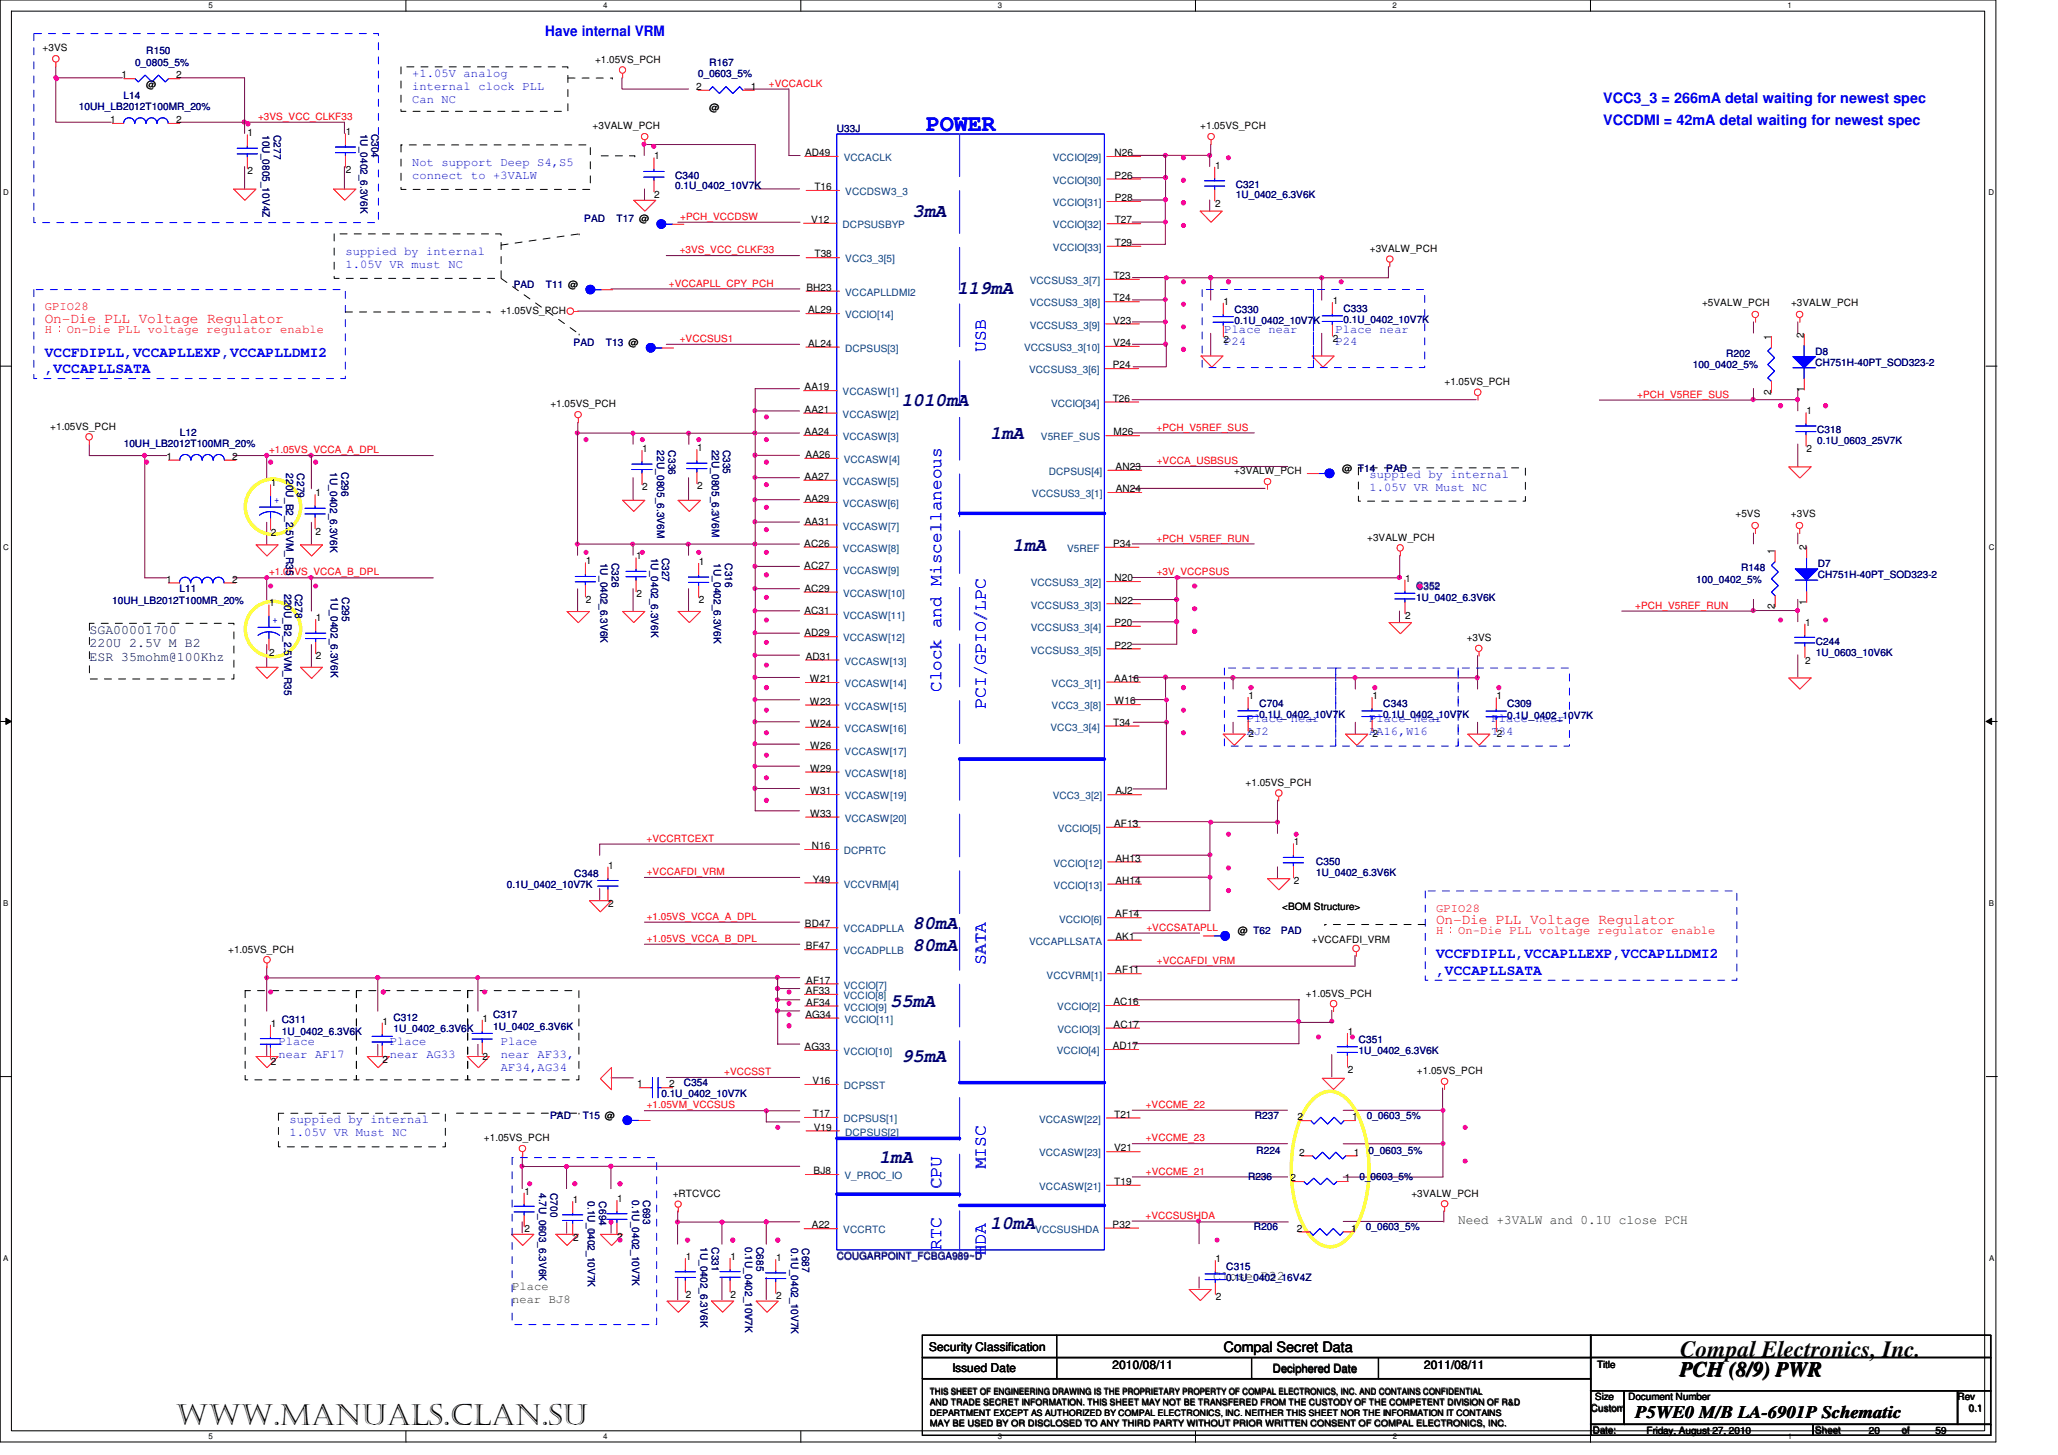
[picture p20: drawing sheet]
<svg xmlns="http://www.w3.org/2000/svg" width="297mm" height="210mm" viewBox="0 0 297 210" stroke-linecap="round" stroke-linejoin="round" font-family="sans-serif">
<defs><g id="words">
<text font-size="4.2" x="25.4" y="205.5">www.manuals.clan.su</text>
<text font-size="3.4" fill="#00f" x="133.7" y="18.9">POWER</text>
<text font-size="3.4" x="242.5" y="195.7">Compal Electronics, Inc.</text>
<text font-size="3" x="242.4" y="198.5">PCH (8/9) PWR</text>
<g font-size="2.7" fill="#000080">
<text x="131.7" y="31.3">3mA</text>
<text x="138.1" y="42.5">119mA</text>
<text x="130.1" y="58.5">1010mA</text>
<text x="142.9" y="63.4">1mA</text>
<text x="146.2" y="79.4">1mA</text>
<text x="131.7" y="134">80mA</text>
<text x="131.7" y="137.2">80mA</text>
<text x="128.5" y="145.2">55mA</text>
<text x="130.1" y="153.3">95mA</text>
<text x="126.9" y="167.7">1mA</text>
<text x="142.9" y="177.3">10mA</text>
</g>
<g font-size="2.6" fill="#00f">
<text x="142.3" y="50.7" transform="rotate(-90 142.3 50.7)">USB</text>
<text x="135.9" y="99.8" transform="rotate(-90 135.9 99.8)">Clock and Miscellaneous</text>
<text x="142.3" y="102.3" transform="rotate(-90 142.3 102.3)">PCI/GPIO/LPC</text>
<text x="142.3" y="139.3" transform="rotate(-90 142.3 139.3)">SATA</text>
<text x="135.9" y="171.5" transform="rotate(-90 135.9 171.5)">CPU</text>
<text x="142.3" y="168.6" transform="rotate(-90 142.3 168.6)">MISC</text>
<text x="135.9" y="180.3" transform="rotate(-90 135.9 180.3)">RTC</text>
<text x="142.3" y="181.1" transform="rotate(-90 142.3 181.1)">HDA</text>
</g>
<text font-size="2.5" x="236" y="204.5">P5WE0 M/B LA-6901P Schematic</text>
<g font-size="2.1" fill="#00f">
<text x="78.7" y="5.1">Have internal VRM</text>
<text x="231.4" y="14.8">VCC3_3 = 266mA detal waiting for newest spec</text>
<text x="231.4" y="18">VCCDMI = 42mA detal waiting for newest spec</text>
<text x="6.5" y="51.5">VCCFDIPLL,VCCAPLLEXP,VCCAPLLDMI2</text>
<text x="6.5" y="53.8">,VCCAPLLSATA</text>
<text x="207.3" y="138.3">VCCFDIPLL,VCCAPLLEXP,VCCAPLLDMI2</text>
<text x="207.3" y="140.6">,VCCAPLLSATA</text>
</g>
<g font-size="2.1" fill="#f00">
<text x="6.5" y="46.6">On-Die PLL Voltage Regulator</text>
<text x="207.3" y="133.4">On-Die PLL Voltage Regulator</text>
</g>
<text font-size="2.1" x="176.6" y="195">Compal Secret Data</text>
<g font-size="1.9" fill="#000040">
<text x="12.9" y="91.4">SGA00001700</text>
<text x="12.9" y="93.4">220U 2.5V M B2</text>
<text x="12.9" y="95.4">ESR 35mohm@100Khz</text>
</g>
<g font-size="1.9" fill="#008000">
<text x="210.5" y="176.6">Need +3VALW and 0.1U close PCH</text>
<text x="175.1" y="184.6">Close P32</text>
</g>
<g font-size="1.7" fill="#00f">
<text x="59.5" y="11">+1.05V analog</text>
<text x="59.5" y="12.9">internal clock PLL</text>
<text x="59.5" y="14.8">Can NC</text>
<text x="59.5" y="23.9">Not support Deep S4,S5</text>
<text x="59.5" y="25.8">connect to +3VALW</text>
<text x="49.8" y="36.8">suppied by internal</text>
<text x="49.8" y="38.6">1.05V VR must NC</text>
<text x="176.7" y="48">Place near</text>
<text x="192.8" y="48">Place near</text>
<text x="176.7" y="49.8">P24</text>
<text x="192.8" y="49.8">P24</text>
<text x="197.7" y="68.9">suppied by internal</text>
<text x="197.7" y="70.8">1.05V VR Must NC</text>
<text x="179.9" y="104.2">Place near</text>
<text x="179.9" y="106.1">AJ2</text>
<text x="197.6" y="104.2">Place near</text>
<text x="197.6" y="106.1">AA16,W16</text>
<text x="215.3" y="104.2">Place near</text>
<text x="215.3" y="106.1">T34</text>
<text x="40.2" y="150.8">Place</text>
<text x="40.2" y="152.6">near AF17</text>
<text x="56.2" y="150.8">Place</text>
<text x="56.2" y="152.6">near AG33</text>
<text x="72.3" y="150.8">Place</text>
<text x="72.3" y="152.6">near AF33,</text>
<text x="72.3" y="154.5">AF34,AG34</text>
<text x="41.8" y="162">suppied by internal</text>
<text x="41.8" y="163.9">1.05V VR Must NC</text>
</g>
<g font-size="1.7" fill="#f00">
<text x="6.5" y="44.8">GPIO28</text>
<text x="6.5" y="48">H：On-Die PLL voltage regulator enable</text>
<text x="207.3" y="131.5">GPIO28</text>
<text x="207.3" y="134.8">H：On-Die PLL voltage regulator enable</text>
</g>
<g font-size="1.7" fill="#008000">
<text x="73.9" y="186.1">Place</text>
<text x="73.9" y="187.9">near BJ8</text>
</g>
<g font-size="1.7">
<text x="134.1" y="194.8">Security Classification</text>
<text x="137.4" y="197.9">Issued Date</text>
<text x="160.5" y="197.4">2010/08/11</text>
<text x="183.7" y="198">Deciphered Date</text>
<text x="205.5" y="197.4">2011/08/11</text>
</g>
<g font-size="1.5">
<text x="17.6" y="11.3">1</text>
<text x="25.4" y="11.3">2</text>
<text x="15.9" y="17.8">1</text>
<text x="21.1" y="12.7">@</text>
<text x="25.4" y="17.8">2</text>
<text x="100.5" y="13">2</text>
<text x="102.4" y="16">@</text>
<text x="108.4" y="13">1</text>
<text x="35.7" y="19.7">1</text>
<text x="94.4" y="23">1</text>
<text x="116.2" y="22.5">AD49</text>
<text x="160.9" y="22.5">N26</text>
<text x="35.7" y="25.2">2</text>
<text x="94.4" y="28.5">2</text>
<text x="117.6" y="27.4">T16</text>
<text x="160.9" y="25.8">P26</text>
<text x="160.9" y="29">P28</text>
<text x="160.9" y="32.2">T27</text>
<text x="160.9" y="35.5">T29</text>
<text x="116.4" y="42">BH23</text>
<text x="117.6" y="37.1">T38</text>
<text x="116.6" y="45.2">AL29</text>
<text x="176.6" y="44">1</text>
<text x="192.4" y="43.9">1</text>
<text x="116.6" y="50">AL24</text>
<text x="176.6" y="49.4">2</text>
<text x="192.4" y="49.3">2</text>
<text x="255.6" y="49" transform="rotate(-90 255.6 49)">1</text>
<text x="255.6" y="56.9" transform="rotate(-90 255.6 56.9)">2</text>
<text x="92.7" y="65.2">1</text>
<text x="100.6" y="65.1">1</text>
<text x="24" y="66.3">1</text>
<text x="33.5" y="66.3">2</text>
<text x="39.1" y="70.1">1</text>
<text x="45.5" y="71.6">1</text>
<text x="92.7" y="70.7">2</text>
<text x="100.6" y="70.6">2</text>
<text x="116.3" y="66.1">AA26</text>
<text x="161" y="67.8">AN23</text>
<text x="161" y="71">AN24</text>
<text x="193.7" y="68.1">@ T14</text>
<text x="39.1" y="77.3">2</text>
<text x="45.5" y="77.1">2</text>
<text x="84.5" y="81.4">1</text>
<text x="100.9" y="81.5">1</text>
<text x="160.8" y="83.9">N20</text>
<text x="256.2" y="79.9" transform="rotate(-90 256.2 79.9)">1</text>
<text x="24" y="84.1">1</text>
<text x="33.5" y="84.1">2</text>
<text x="38.9" y="87.5">1</text>
<text x="45.6" y="89.6">1</text>
<text x="84.5" y="87">2</text>
<text x="100.9" y="87">2</text>
<text x="160.8" y="87.1">N22</text>
<text x="256.2" y="87.9" transform="rotate(-90 256.2 87.9)">2</text>
<text x="38.9" y="94.6">2</text>
<text x="45.6" y="95.1">2</text>
<text x="116.3" y="95.2">AD31</text>
<text x="160.9" y="90.3">P20</text>
<text x="160.9" y="93.6">P22</text>
<text x="116.9" y="98.4">W21</text>
<text x="116.9" y="101.7">W23</text>
<text x="160.8" y="98.4">AA16</text>
<text x="160.8" y="101.6">W16</text>
<text x="180.2" y="100.8">1</text>
<text x="198.1" y="100.8">1</text>
<text x="216" y="100.9">1</text>
<text x="116.9" y="104.9">W24</text>
<text x="180.2" y="106.3">2</text>
<text x="198.1" y="106.3">2</text>
<text x="216" y="106.4">2</text>
<text x="116.9" y="108.1">W26</text>
<text x="116.9" y="111.3">W29</text>
<text x="116.9" y="114.6">W31</text>
<text x="116.9" y="117.8">W33</text>
<text x="160.8" y="119.3">AF13</text>
<text x="161" y="114.6">AJ2</text>
<text x="87.8" y="125.3">1</text>
<text x="117.2" y="122.5">N16</text>
<text x="161" y="124.3">AH13</text>
<text x="186.7" y="121.9">1</text>
<text x="87.8" y="130.8">2</text>
<text x="117.3" y="127.3">Y49</text>
<text x="161" y="127.5">AH14</text>
<text x="185" y="131.2">&lt;BOM Structure&gt;</text>
<text x="186.7" y="127.5">2</text>
<text x="116.2" y="133.8">BD47</text>
<text x="161" y="132.4">AF14</text>
<text x="161" y="135.6">AK1</text>
<text x="116.4" y="141.9">AF17</text>
<text x="161" y="140.4">AF11</text>
<text x="39.1" y="148.1">1</text>
<text x="55.2" y="147.8">1</text>
<text x="69.6" y="147.4">1</text>
<text x="116.3" y="146.8">AG34</text>
<text x="116.4" y="145.1">AF34</text>
<text x="194.5" y="149.3">1</text>
<text x="39.1" y="153.7">2</text>
<text x="55.2" y="153.3">2</text>
<text x="69.6" y="152.9">2</text>
<text x="116.1" y="151.5">AG33</text>
<text x="194.5" y="154.8">2</text>
<text x="92" y="156.9">1</text>
<text x="96.6" y="156.9">2</text>
<text x="117.3" y="156.4">V16</text>
<text x="160.8" y="161.2">T21</text>
<text x="187.3" y="161.6">2</text>
<text x="195.1" y="161.6">1</text>
<text x="117.5" y="163.1">V19</text>
<text x="160.8" y="166.1">V21</text>
<text x="187.5" y="166.7">2</text>
<text x="195.4" y="166.7">1</text>
<text x="82.7" y="173.6">1</text>
<text x="89.1" y="173.4">1</text>
<text x="117.4" y="169.4">BJ8</text>
<text x="160.8" y="170.9">T19</text>
<text x="82.7" y="179">2</text>
<text x="89.1" y="178.9">2</text>
<text x="187.2" y="177.7">2</text>
<text x="195" y="177.7">1</text>
<text x="99" y="181.8">1</text>
<text x="105.4" y="181.7">1</text>
<text x="112" y="181.9">1</text>
<text x="175.5" y="182.1">1</text>
<text x="99" y="187.3">2</text>
<text x="105.4" y="187.2">2</text>
<text x="112" y="187.4">2</text>
<text x="175.5" y="187.6">2</text>
</g>
<g font-size="1.5" fill="#000080">
<text x="19.5" y="9.5">0_0805_5%</text>
<text x="21.1" y="7.8">R150</text>
<text x="100.7" y="11.1">0_0603_5%</text>
<text x="102.4" y="9.5">R167</text>
<text x="11.4" y="15.9">10UH_LB2012T100MR_20%</text>
<text x="17.8" y="14.3">L14</text>
<text x="37.9" y="19.5" transform="rotate(90 37.9 19.5)">10U_0805_10V4Z</text>
<text x="39.5" y="19.5" transform="rotate(90 39.5 19.5)">C277</text>
<text x="97.4" y="25.8">C340</text>
<text x="97.4" y="27.2">0.1U_0402_10V7K</text>
<text x="84.3" y="32.1">PAD</text>
<text x="89" y="32.1">T17 @</text>
<text x="178.2" y="45.1">C330</text>
<text x="178.2" y="46.7">0.1U_0402_10V7K</text>
<text x="193.9" y="45">C333</text>
<text x="193.9" y="46.6">0.1U_0402_10V7K</text>
<text x="82.8" y="49.9">PAD</text>
<text x="87.5" y="49.9">T13 @</text>
<text x="244.3" y="53.2">100_0402_5%</text>
<text x="249.2" y="51.5">R202</text>
<text x="17.9" y="64.5">10UH_LB2012T100MR_20%</text>
<text x="25.9" y="62.9">L12</text>
<text x="94.8" y="65" transform="rotate(90 94.8 65)">22U_0805_6.3V6M</text>
<text x="96.5" y="65" transform="rotate(90 96.5 65)">C336</text>
<text x="102.8" y="64.9" transform="rotate(90 102.8 64.9)">22U_0805_6.3V6M</text>
<text x="104.4" y="64.9" transform="rotate(90 104.4 64.9)">C335</text>
<text x="41.3" y="68.3" transform="rotate(90 41.3 68.3)">220U_B2_2.5VM_R35</text>
<text x="42.9" y="68.3" transform="rotate(90 42.9 68.3)">C279</text>
<text x="47.7" y="68.1" transform="rotate(90 47.7 68.1)">1U_0402_6.3V6K</text>
<text x="49.3" y="68.1" transform="rotate(90 49.3 68.1)">C296</text>
<text x="200.1" y="68.1">PAD</text>
<text x="86.7" y="81.2" transform="rotate(90 86.7 81.2)">1U_0402_6.3V6K</text>
<text x="88.3" y="81.2" transform="rotate(90 88.3 81.2)">C326</text>
<text x="103" y="81.3" transform="rotate(90 103 81.3)">1U_0402_6.3V6K</text>
<text x="104.7" y="81.3" transform="rotate(90 104.7 81.3)">C316</text>
<text x="251.3" y="82.4">R148</text>
<text x="16.2" y="87.1">10UH_LB2012T100MR_20%</text>
<text x="25.9" y="85.5">L11</text>
<text x="41" y="85.7" transform="rotate(90 41 85.7)">220U_B2_2.5VM_R35</text>
<text x="42.6" y="85.7" transform="rotate(90 42.6 85.7)">C278</text>
<text x="47.8" y="86.1" transform="rotate(90 47.8 86.1)">1U_0402_6.3V6K</text>
<text x="49.4" y="86.1" transform="rotate(90 49.4 86.1)">C295</text>
<text x="244.8" y="84.1">100_0402_5%</text>
<text x="181.8" y="102">C704</text>
<text x="199.7" y="102">C343</text>
<text x="181.8" y="103.6">0.1U_0402_10V7K</text>
<text x="199.7" y="103.6">0.1U_0402_10V7K</text>
<text x="217.5" y="102">C309</text>
<text x="217.5" y="103.7">0.1U_0402_10V7K</text>
<text x="189.9" y="124.7">C350</text>
<text x="73.1" y="128.1">0.1U_0402_10V7K</text>
<text x="82.9" y="126.5">C348</text>
<text x="189.9" y="126.4">1U_0402_6.3V6K</text>
<text x="40.7" y="147.6">C311</text>
<text x="40.7" y="149.3">1U_0402_6.3V6K</text>
<text x="56.8" y="147.3">C312</text>
<text x="56.8" y="148.9">1U_0402_6.3V6K</text>
<text x="71.2" y="146.9">C317</text>
<text x="71.2" y="148.5">1U_0402_6.3V6K</text>
<text x="196.1" y="150.4">C351</text>
<text x="196.1" y="152.1">1U_0402_6.3V6K</text>
<text x="79.4" y="161.4">PAD</text>
<text x="84.1" y="161.4">T15 @</text>
<text x="95.5" y="158.3">0.1U_0402_10V7K</text>
<text x="98.7" y="156.6">C354</text>
<text x="181.1" y="161.4">R237</text>
<text x="197.3" y="161.4">0_0603_5%</text>
<text x="181.3" y="166.5">R224</text>
<text x="197.5" y="166.5">0_0603_5%</text>
<text x="84.8" y="173.3" transform="rotate(90 84.8 173.3)">0.1U_0402_10V7K</text>
<text x="86.5" y="173.3" transform="rotate(90 86.5 173.3)">C694</text>
<text x="91.2" y="173.2" transform="rotate(90 91.2 173.2)">0.1U_0402_10V7K</text>
<text x="92.9" y="173.2" transform="rotate(90 92.9 173.2)">C693</text>
<text x="101.1" y="179.9" transform="rotate(90 101.1 179.9)">1U_0402_6.3V6K</text>
<text x="102.7" y="179.9" transform="rotate(90 102.7 179.9)">C331</text>
<text x="107.6" y="179.9" transform="rotate(90 107.6 179.9)">0.1U_0402_10V7K</text>
<text x="109.2" y="179.9" transform="rotate(90 109.2 179.9)">C685</text>
<text x="181" y="177.4">R206</text>
<text x="197.1" y="177.4">0_0603_5%</text>
<text x="114.2" y="180.1" transform="rotate(90 114.2 180.1)">0.1U_0402_10V7K</text>
<text x="115.8" y="180.1" transform="rotate(90 115.8 180.1)">C687</text>
<text x="177" y="183.2">C315</text>
<text x="177" y="184.9">0.1U_0402_16V4Z</text>
</g>
<g font-size="1.5" fill="#004080">
<text x="121.8" y="23.2">VCCACLK</text>
<text x="151.9" y="23.3">VCCIO[29]</text>
<text x="122" y="28.2">VCCDSW3_3</text>
<text x="152" y="26.5">VCCIO[30]</text>
<text x="152" y="29.8">VCCIO[31]</text>
<text x="152" y="33">VCCIO[32]</text>
<text x="122" y="37.9">VCC3_3[5]</text>
<text x="152" y="36.2">VCCIO[33]</text>
<text x="122" y="45.9">VCCIO[14]</text>
<text x="122" y="42.7">VCCAPLLDMI2</text>
<text x="122" y="50.8">DCPSUS[3]</text>
<text x="121.8" y="66.8">VCCASW[4]</text>
<text x="148.9" y="71.7">VCCSUS3_3[1]</text>
<text x="151.4" y="68.5">DCPSUS[4]</text>
<text x="148.8" y="84.6">VCCSUS3_3[2]</text>
<text x="148.8" y="87.8">VCCSUS3_3[3]</text>
<text x="121.9" y="95.9">VCCASW[13]</text>
<text x="148.8" y="91">VCCSUS3_3[4]</text>
<text x="148.8" y="94.3">VCCSUS3_3[5]</text>
<text x="121.9" y="99.1">VCCASW[14]</text>
<text x="151.8" y="99.1">VCC3_3[1]</text>
<text x="121.9" y="102.4">VCCASW[15]</text>
<text x="121.9" y="105.6">VCCASW[16]</text>
<text x="151.8" y="102.3">VCC3_3[8]</text>
<text x="121.9" y="108.8">VCCASW[17]</text>
<text x="121.9" y="112.1">VCCASW[18]</text>
<text x="121.9" y="115.3">VCCASW[19]</text>
<text x="121.9" y="118.6">VCCASW[20]</text>
<text x="151.9" y="115.3">VCC3_3[2]</text>
<text x="121.8" y="123.2">DCPRTC</text>
<text x="152.1" y="125">VCCIO[12]</text>
<text x="152.7" y="120">VCCIO[5]</text>
<text x="121.8" y="128">VCCVRM[4]</text>
<text x="152.1" y="128.2">VCCIO[13]</text>
<text x="121.8" y="134.5">VCCADPLLA</text>
<text x="148.5" y="136.3">VCCAPLLSATA</text>
<text x="152.9" y="133.1">VCCIO[6]</text>
<text x="121.8" y="142.6">VCCIO[7]</text>
<text x="151.1" y="141.2">VCCVRM[1]</text>
<text x="121.8" y="145.8">VCCIO[9]</text>
<text x="121.9" y="147.6">VCCIO[11]</text>
<text x="121.8" y="152.2">VCCIO[10]</text>
<text x="121.8" y="157.1">DCPSST</text>
<text x="150" y="162">VCCASW[22]</text>
<text x="122" y="163.8">DCPSUS[2]</text>
<text x="150" y="166.8">VCCASW[23]</text>
<text x="121.9" y="170.1">V_PROC_IO</text>
<text x="150" y="171.7">VCCASW[21]</text>
</g>
<g font-size="1.5" fill="#00f">
<text x="39.6" y="72.6">+</text>
<text x="39.3" y="89.9">+</text>
</g>
<g font-size="1.4">
<text x="6.1" y="7.3">+3VS</text>
<text x="85.9" y="9.1">+1.05VS_PCH</text>
<text x="49.9" y="19.5">1</text>
<text x="85.5" y="18.7">+3VALW_PCH</text>
<text x="173.2" y="18.7">+1.05VS_PCH</text>
<text x="49.9" y="25">2</text>
<text x="175.4" y="24.3">1</text>
<text x="175.4" y="29.8">2</text>
<text x="117.1" y="32.2">V12</text>
<text x="160.7" y="40.2">T23</text>
<text x="197.7" y="36.3">+3VALW_PCH</text>
<text x="72.2" y="45.3">+1.05VS_PCH</text>
<text x="160.7" y="46.7">V23</text>
<text x="160.7" y="43.5">T24</text>
<text x="245.7" y="44.2">+5VALW_PCH</text>
<text x="258.5" y="44.2">+3VALW_PCH</text>
<text x="160.6" y="53.1">P24</text>
<text x="160.7" y="49.9">V24</text>
<text x="260.4" y="48.7" transform="rotate(-90 260.4 48.7)">2</text>
<text x="79.4" y="58.8">+1.05VS_PCH</text>
<text x="116.1" y="56.3">AA19</text>
<text x="116.1" y="59.6">AA21</text>
<text x="160.6" y="58">T26</text>
<text x="208.5" y="55.6">+1.05VS_PCH</text>
<text x="260.4" y="56.5" transform="rotate(-90 260.4 56.5)">1</text>
<text x="260.7" y="59.8">1</text>
<text x="7.3" y="62">+1.05VS_PCH</text>
<text x="116.1" y="62.8">AA24</text>
<text x="160.7" y="62.8">M26</text>
<text x="260.7" y="65.2">2</text>
<text x="116.1" y="69.2">AA27</text>
<text x="178.2" y="68.4">+3VALW_PCH</text>
<text x="116.1" y="72.4">AA29</text>
<text x="116.2" y="75.7">AA31</text>
<text x="250.5" y="74.6">+5VS</text>
<text x="258.5" y="74.6">+3VS</text>
<text x="91.8" y="80.7">1</text>
<text x="116.1" y="78.9">AC26</text>
<text x="116.1" y="82.1">AC27</text>
<text x="160.7" y="78.9">P34</text>
<text x="197.3" y="78">+3VALW_PCH</text>
<text x="202.8" y="83.9">1</text>
<text x="260.7" y="79.4" transform="rotate(-90 260.7 79.4)">2</text>
<text x="91.8" y="86.2">2</text>
<text x="116.1" y="85.4">AC29</text>
<text x="116.1" y="88.6">AC31</text>
<text x="202.8" y="89.4">2</text>
<text x="260.7" y="87.2" transform="rotate(-90 260.7 87.2)">1</text>
<text x="116.1" y="91.8">AD29</text>
<text x="211.7" y="92.5">+3VS</text>
<text x="260.5" y="90.3">1</text>
<text x="260.6" y="95.7">2</text>
<text x="160.7" y="104.7">T34</text>
<text x="179.8" y="113.4">+1.05VS_PCH</text>
<text x="32.9" y="137.4">+1.05VS_PCH</text>
<text x="116.3" y="137">BF47</text>
<text x="178.6" y="134.8">@ T62</text>
<text x="189.4" y="136.1">+VCCAFDI_VRM</text>
<text x="116.3" y="143.4">AF33</text>
<text x="188.5" y="143.8">+1.05VS_PCH</text>
<text x="160.7" y="145">AC16</text>
<text x="160.7" y="148.3">AC17</text>
<text x="160.6" y="151.4">AD17</text>
<text x="204.5" y="155">+1.05VS_PCH</text>
<text x="117.3" y="161.2">T17</text>
<text x="69.8" y="164.7">+1.05VS_PCH</text>
<text x="75.7" y="172.3">1</text>
<text x="97.1" y="172.7">+RTCVCC</text>
<text x="186.3" y="170.4">2</text>
<text x="194.1" y="170.4">1</text>
<text x="203.7" y="172.6">+3VALW_PCH</text>
<text x="75.7" y="177.8">2</text>
<text x="117.2" y="177.2">A22</text>
<text x="160.6" y="177.1">P32</text>
<text x="230.5" y="197.3">Title</text>
<text x="229.6" y="203.6">Custom</text>
<text x="230.2" y="202">Size</text>
<text x="235" y="202">Document Number</text>
<text x="282.5" y="202">Rev</text>
<text x="284.1" y="203.6">0.1</text>
<text x="229.8" y="206.8">Date:</text>
<text x="237.6" y="206.8">Friday, August 27, 2010</text>
<text x="261.9" y="206.8">Sheet</text>
<text x="269.7" y="206.8">20</text>
<text x="274.5" y="206.8">of</text>
<text x="279.3" y="206.8">59</text>
</g>
<g font-size="1.4" fill="#f00">
<text x="37.2" y="17.3">+3VS_VCC_CLKF33</text>
<text x="111" y="12.5">+VCCACLK</text>
<text x="98.2" y="31.7">+PCH_VCCDSW</text>
<text x="96.5" y="41.3">+VCCAPLL_CPY_PCH</text>
<text x="98.1" y="36.5">+3VS_VCC_CLKF33</text>
<text x="98.1" y="49.3">+VCCSUS1</text>
<text x="236.3" y="57.4">+PCH_V5REF_SUS</text>
<text x="38.8" y="65.4">+1.05VS_VCCA_A_DPL</text>
<text x="166.9" y="62.1">+PCH_V5REF_SUS</text>
<text x="167" y="67">+VCCA_USBSUS</text>
<text x="38.8" y="83">+1.05VS_VCCA_B_DPL</text>
<text x="166.9" y="78.1">+PCH_V5REF_RUN</text>
<text x="167" y="83">+3V_VCCPSUS</text>
<text x="236" y="87.8">+PCH_V5REF_RUN</text>
<text x="93.3" y="121.4">+VCCRTCEXT</text>
<text x="93.3" y="126.2">+VCCAFDI_VRM</text>
<text x="93.3" y="132.7">+1.05VS_VCCA_A_DPL</text>
<text x="93.4" y="135.9">+1.05VS_VCCA_B_DPL</text>
<text x="165.5" y="134.3">+VCCSATAPLL</text>
<text x="167" y="139">+VCCAFDI_VRM</text>
<text x="104.5" y="155.1">+VCCSST</text>
<text x="93.3" y="159.9">+1.05VM_VCCSUS</text>
<text x="165.4" y="159.8">+VCCME_22</text>
<text x="165.4" y="164.7">+VCCME_23</text>
<text x="165.4" y="169.5">+VCCME_21</text>
<text x="165.3" y="175.8">+VCCSUSHDA</text>
</g>
<g font-size="1.4" fill="#000080">
<text x="52" y="19.3" transform="rotate(90 52 19.3)">1U_0402_6.3V6K</text>
<text x="53.6" y="19.3" transform="rotate(90 53.6 19.3)">C304</text>
<text x="120.8" y="19.1">U33J</text>
<text x="178.4" y="27.1">C321</text>
<text x="178.4" y="28.5">1U_0402_6.3V6K</text>
<text x="74.2" y="41.5">PAD</text>
<text x="78.8" y="41.5">T11 @</text>
<text x="262" y="51.2">D8</text>
<text x="262" y="52.8">CH751H-40PT_SOD323-2</text>
<text x="262.3" y="62.5">C318</text>
<text x="262.3" y="64.1">0.1U_0603_25V7K</text>
<text x="94" y="80.5" transform="rotate(90 94 80.5)">1U_0402_6.3V6K</text>
<text x="95.6" y="80.5" transform="rotate(90 95.6 80.5)">C327</text>
<text x="262.4" y="81.8">D7</text>
<text x="262.4" y="83.4">CH751H-40PT_SOD323-2</text>
<text x="204.4" y="85">C352</text>
<text x="204.4" y="86.7">1U_0402_6.3V6K</text>
<text x="262.1" y="93">C244</text>
<text x="262.1" y="94.6">1U_0603_10V6K</text>
<text x="184.9" y="134.8">PAD</text>
<text x="77.8" y="172.1" transform="rotate(90 77.8 172.1)">4.7U_0603_6.3V6K</text>
<text x="79.4" y="172.1" transform="rotate(90 79.4 172.1)">C700</text>
<text x="180.1" y="170.2">R236</text>
<text x="196.2" y="170.2">0_0603_5%</text>
<text x="120.8" y="181.7">COUGARPOINT_FCBGA989~D</text>
</g>
<g font-size="1.4" fill="#004080">
<text x="121.6" y="32.9">DCPSUSBYP</text>
<text x="148.6" y="41">VCCSUS3_3[7]</text>
<text x="148.6" y="47.4">VCCSUS3_3[9]</text>
<text x="148.6" y="44.2">VCCSUS3_3[8]</text>
<text x="147.8" y="50.6">VCCSUS3_3[10]</text>
<text x="148.5" y="53.9">VCCSUS3_3[6]</text>
<text x="121.6" y="57">VCCASW[1]</text>
<text x="151.7" y="58.7">VCCIO[34]</text>
<text x="121.6" y="60.3">VCCASW[2]</text>
<text x="121.6" y="63.5">VCCASW[3]</text>
<text x="150.2" y="63.5">V5REF_SUS</text>
<text x="121.6" y="70">VCCASW[5]</text>
<text x="121.6" y="73.2">VCCASW[6]</text>
<text x="121.7" y="76.4">VCCASW[7]</text>
<text x="121.7" y="79.6">VCCASW[8]</text>
<text x="121.7" y="82.9">VCCASW[9]</text>
<text x="154" y="79.6">V5REF</text>
<text x="121.7" y="86.1">VCCASW[10]</text>
<text x="121.7" y="89.3">VCCASW[11]</text>
<text x="121.7" y="92.5">VCCASW[12]</text>
<text x="151.6" y="105.4">VCC3_3[4]</text>
<text x="121.7" y="137.7">VCCADPLLB</text>
<text x="121.7" y="144.1">VCCIO[8]</text>
<text x="152.6" y="145.7">VCCIO[2]</text>
<text x="152.6" y="149">VCCIO[3]</text>
<text x="152.5" y="152.1">VCCIO[4]</text>
<text x="121.8" y="161.9">DCPSUS[1]</text>
<text x="121.7" y="177.9">VCCRTC</text>
<text x="149.4" y="177.8">VCCSUSHDA</text>
</g>
<g font-size="1.3">
<text x="134.2" y="201.2">THIS SHEET OF ENGINEERING DRAWING IS THE PROPRIETARY PROPERTY OF COMPAL ELECTRONICS, INC. AND CONTAINS CONFIDENTIAL</text>
<text x="134.2" y="202.7">AND TRADE SECRET INFORMATION. THIS SHEET MAY NOT BE TRANSFERED FROM THE CUSTODY OF THE COMPETENT DIVISION OF R&amp;D</text>
<text x="134.2" y="204.2">DEPARTMENT EXCEPT AS AUTHORIZED BY COMPAL ELECTRONICS, INC. NEITHER THIS SHEET NOR THE INFORMATION IT CONTAINS</text>
<text x="134.2" y="205.8">MAY BE USED BY OR DISCLOSED TO ANY THIRD PARTY WITHOUT PRIOR WRITTEN CONSENT OF COMPAL ELECTRONICS, INC.</text>
</g>
<g font-size="1.1">
<text x="30.1" y="1.1">5</text>
<text x="87" y="1.1">4</text>
<text x="144" y="1.1">3</text>
<text x="201" y="1.1">2</text>
<text x="258" y="1.1">1</text>
<text x=".5" y="28.2">D</text>
<text x="287" y="28.2">D</text>
<text x=".5" y="79.4">C</text>
<text x="287" y="79.4">C</text>
<text x=".5" y="130.6">B</text>
<text x="287.1" y="130.6">B</text>
<text x=".5" y="181.9">A</text>
<text x="287.1" y="181.9">A</text>
<text x="30.1" y="207.6">5</text>
<text x="87" y="207.6">4</text>
<text x="144" y="207.6">3</text>
<text x="201" y="207.6">2</text>
<text x="258" y="207.6">1</text>
</g>
</g></defs>
<path d="M1.6 1.6h284.9v204.8h-284.9zM288.1 0h-288.1v208h288.1v-208" fill="none" stroke="#000" stroke-width=".14"/>
<g fill="#fff">
<path d="M30.1 .2h.6v1.2h-.6z"/>
<path d="M30.1 206.6h.6v1.2h-.6z"/>
</g>
<path d="M58.6 0v1.6M58.6 206.4v1.6" fill="none" stroke="#000" stroke-width=".14"/>
<g fill="#fff">
<path d="M87 .2h.6v1.2h-.6z"/>
<path d="M87 206.6h.6v1.2h-.6z"/>
</g>
<path d="M115.6 0v1.6M115.6 206.5v1.6" fill="none" stroke="#000" stroke-width=".14"/>
<g fill="#fff">
<path d="M144 .2h.6v1.2h-.6z"/>
<path d="M144 206.6h.6v1.2h-.6z"/>
</g>
<path d="M172.5 0v1.6M172.5 206.5v1.6" fill="none" stroke="#000" stroke-width=".14"/>
<g fill="#fff">
<path d="M201 .2h.6v1.2h-.6z"/>
<path d="M201 206.7h.6v1.1h-.6z"/>
</g>
<path d="M229.6 0v1.6M229.6 206.5v1.6" fill="none" stroke="#000" stroke-width=".14"/>
<g fill="#fff">
<path d="M258 .2h.6v1.2h-.6z"/>
<path d="M258 206.7h.6v1.1h-.6z"/>
<path d="M.5 27.2h.7v1.2h-.7z"/>
<path d="M287 27.2h.8v1.2h-.8z"/>
<path d="M.5 78.4h.7v1.2h-.7z"/>
<path d="M287.1 78.4h.7v1.2h-.7z"/>
</g>
<path d="M0 52.8h1.6M286.6 52.8h1.6" fill="none" stroke="#000" stroke-width=".14"/>
<g fill="#fff">
<path d="M.5 129.7h.7v1.1h-.7z"/>
<path d="M287.1 129.7h.7v1.1h-.7z"/>
</g>
<path d="M0 104.1h1.6M.8 103.6l.8 .5-.8 .4zM286.7 104.1h1.6M286.7 104.1l.8-.5v.9z" fill="none" stroke="#000" stroke-width=".14"/>
<path d="M.8 103.6l.8 .5-.8 .4zM286.7 104.1l.8-.5v.9z" fill="#000"/>
<g fill="#fff">
<path d="M.5 180.9h.7v1.2h-.7z"/>
<path d="M287.1 180.9h.7v1.2h-.7z"/>
</g>
<path d="M0 155.3h1.6M286.7 155.3h1.6" fill="none" stroke="#000" stroke-width=".14"/>
<path d="M259.5 86.5v1.6h-6.4" fill="none" stroke="#800040" stroke-width=".14"/>
<circle cx="253" cy="88.1" r=".3" fill="#f0f"/>
<circle cx="253" cy="88.1" r=".3" fill="none" stroke="#f0f" stroke-width=".14"/>
<path d="M259.5 88.1v1.6" fill="none" stroke="#800040" stroke-width=".14"/>
<circle cx="259.4" cy="88.1" r=".3" fill="#f0f"/>
<circle cx="259.4" cy="88.1" r=".3" fill="none" stroke="#f0f" stroke-width=".14"/>
<path d="M253.1 57.7h6.4M253.1 76.9v1.6M259.5 76.9v1.6M253.1 86.5v1.6M259.5 94.5v3.2" fill="none" stroke="#800040" stroke-width=".14"/>
<circle cx="253" cy="57.6" r=".31" fill="#f0f"/>
<circle cx="253" cy="57.6" r=".31" fill="none" stroke="#f0f" stroke-width=".14"/>
<path d="M253.1 56v1.7M253.1 46.4v1.6M259.5 56v3.3M259.5 46.4v1.6M259.5 64.1v3.2" fill="none" stroke="#800040" stroke-width=".14"/>
<circle cx="259.4" cy="57.6" r=".31" fill="#f0f"/>
<circle cx="259.4" cy="57.6" r=".31" fill="none" stroke="#f0f" stroke-width=".14"/>
<path d="M168.2 40v3.3M163.4 70.5h19.2M208.2 157v3.1M163.4 176.2h9.6" fill="none" stroke="#800040" stroke-width=".14"/>
<circle cx="173" cy="176.1" r=".3" fill="#f0f"/>
<circle cx="173" cy="176.1" r=".3" fill="none" stroke="#f0f" stroke-width=".14"/>
<path d="M168.2 22.4h6.4" fill="none" stroke="#800040" stroke-width=".14"/>
<circle cx="174.6" cy="22.4" r=".3" fill="#f0f"/>
<circle cx="174.6" cy="22.4" r=".3" fill="none" stroke="#f0f" stroke-width=".14"/>
<circle cx="168.2" cy="22.4" r=".3" fill="#f0f"/>
<circle cx="168.2" cy="22.4" r=".3" fill="none" stroke="#f0f" stroke-width=".14"/>
<path d="M163.4 57.7h49.7M168.2 43.3v3.1" fill="none" stroke="#800040" stroke-width=".14"/>
<circle cx="168.2" cy="43.2" r=".3" fill="#f0f"/>
<circle cx="168.2" cy="43.2" r=".3" fill="none" stroke="#f0f" stroke-width=".14"/>
<path d="M168.2 46.4v3.3" fill="none" stroke="#800040" stroke-width=".14"/>
<circle cx="168.2" cy="46.4" r=".3" fill="#f0f"/>
<circle cx="168.2" cy="46.4" r=".3" fill="none" stroke="#f0f" stroke-width=".14"/>
<path d="M168.2 28.9v3.1h-4.8" fill="none" stroke="#800040" stroke-width=".14"/>
<circle cx="168.2" cy="28.8" r=".3" fill="#f0f"/>
<circle cx="168.2" cy="28.8" r=".3" fill="none" stroke="#f0f" stroke-width=".14"/>
<path d="M163.4 28.9h4.8M163.4 78.5h17.6M192.2 152.1v3.3M192.2 145.7v1.7" fill="none" stroke="#800040" stroke-width=".14"/>
<circle cx="192.2" cy="147.3" r=".3" fill="#f0f"/>
<circle cx="192.2" cy="147.3" r=".3" fill="none" stroke="#f0f" stroke-width=".14"/>
<path d="M163.4 25.6h4.8M168.2 32v3.3h-4.8" fill="none" stroke="#800040" stroke-width=".14"/>
<circle cx="168.2" cy="32" r=".3" fill="#f0f"/>
<circle cx="168.2" cy="32" r=".3" fill="none" stroke="#f0f" stroke-width=".14"/>
<path d="M163.4 22.4h4.8M174.6 28.9v1.5M174.6 22.4v1.6M163.4 62.5h17.6M163.4 97.7h4.8M163.4 100.9h4.8M163.4 160.2h22.4M163.4 165h22.4" fill="none" stroke="#800040" stroke-width=".14"/>
<circle cx="168.2" cy="97.7" r=".31" fill="#f0f"/>
<circle cx="168.2" cy="97.7" r=".31" fill="none" stroke="#f0f" stroke-width=".14"/>
<path d="M163.4 46.4h4.8M168.2 97.7v3.2M163.4 169.8h22.4M193.9 160.2h14.4" fill="none" stroke="#800040" stroke-width=".14"/>
<circle cx="208.3" cy="160.2" r=".3" fill="#f0f"/>
<circle cx="208.3" cy="160.2" r=".3" fill="none" stroke="#f0f" stroke-width=".14"/>
<path d="M193.9 165h14.4" fill="none" stroke="#800040" stroke-width=".14"/>
<circle cx="208.3" cy="165" r=".3" fill="#f0f"/>
<circle cx="208.3" cy="165" r=".3" fill="none" stroke="#f0f" stroke-width=".14"/>
<path d="M168.2 25.6v3.3M208.3 160.2v9.6h-14.4" fill="none" stroke="#800040" stroke-width=".14"/>
<circle cx="168.2" cy="28.8" r=".3" fill="#f0f"/>
<circle cx="168.2" cy="28.8" r=".3" fill="none" stroke="#f0f" stroke-width=".14"/>
<circle cx="168.2" cy="25.6" r=".31" fill="#f0f"/>
<circle cx="168.2" cy="25.6" r=".31" fill="none" stroke="#f0f" stroke-width=".14"/>
<path d="M168.2 22.4v3.2M163.4 49.7h4.8M163.4 83.3h6.4v3.2" fill="none" stroke="#800040" stroke-width=".14"/>
<circle cx="168.2" cy="49.6" r=".31" fill="#f0f"/>
<circle cx="168.2" cy="49.6" r=".31" fill="none" stroke="#f0f" stroke-width=".14"/>
<path d="M169.8 86.5v3.2" fill="none" stroke="#800040" stroke-width=".14"/>
<circle cx="169.8" cy="86.5" r=".31" fill="#f0f"/>
<circle cx="169.8" cy="86.5" r=".31" fill="none" stroke="#f0f" stroke-width=".14"/>
<path d="M163.4 89.7h6.4v3.2h-6.4" fill="none" stroke="#800040" stroke-width=".14"/>
<circle cx="169.8" cy="89.7" r=".32" fill="#f0f"/>
<circle cx="169.8" cy="89.7" r=".32" fill="none" stroke="#f0f" stroke-width=".14"/>
<path d="M163.4 43.3h4.8M163.4 40h4.8M163.4 67.3h22.5M163.4 86.5h6.4M174.6 123.4v3.1M173.1 176.2v3.2M193.9 176.2h14.4M173.1 184.2v1.6" fill="none" stroke="#800040" stroke-width=".14"/>
<circle cx="174.6" cy="123.3" r=".3" fill="#f0f"/>
<circle cx="174.6" cy="123.3" r=".3" fill="none" stroke="#f0f" stroke-width=".14"/>
<path d="M163.5 126.5h11.1" fill="none" stroke="#800040" stroke-width=".14"/>
<circle cx="174.6" cy="126.5" r=".3" fill="#f0f"/>
<circle cx="174.6" cy="126.5" r=".3" fill="none" stroke="#f0f" stroke-width=".14"/>
<path d="M163.5 118.5h11.1M163.5 123.4h11.1M163.5 147.4h24v3.2h-24" fill="none" stroke="#800040" stroke-width=".14"/>
<circle cx="187.4" cy="147.3" r=".3" fill="#f0f"/>
<circle cx="187.4" cy="147.3" r=".3" fill="none" stroke="#f0f" stroke-width=".14"/>
<path d="M49.7 24v3.3M93 20.9v1.5M109 75.3h6.4M91.4 84.9v3.2M174.6 118.5v4.9M163.5 139.4h32M174.6 126.5v4.9h-11.1M187.5 144.2v3.2" fill="none" stroke="#800040" stroke-width=".14"/>
<circle cx="109" cy="75.3" r=".3" fill="#f0f"/>
<circle cx="109" cy="75.3" r=".3" fill="none" stroke="#f0f" stroke-width=".14"/>
<path d="M109 78.5v3.2M109 117h6.4M109 113.8h6.4" fill="none" stroke="#800040" stroke-width=".14"/>
<circle cx="108.9" cy="113.7" r=".31" fill="#f0f"/>
<circle cx="108.9" cy="113.7" r=".31" fill="none" stroke="#f0f" stroke-width=".14"/>
<path d="M109 59.3h6.4" fill="none" stroke="#800040" stroke-width=".14"/>
<circle cx="109" cy="59.2" r=".3" fill="#f0f"/>
<circle cx="109" cy="59.2" r=".3" fill="none" stroke="#f0f" stroke-width=".14"/>
<path d="M109 65.7h6.4" fill="none" stroke="#800040" stroke-width=".14"/>
<circle cx="108.9" cy="65.7" r=".31" fill="#f0f"/>
<circle cx="108.9" cy="65.7" r=".31" fill="none" stroke="#f0f" stroke-width=".14"/>
<path d="M109 56.1h6.4M109 62.5v3.2M109 72.1h6.4" fill="none" stroke="#800040" stroke-width=".14"/>
<circle cx="109" cy="72.1" r=".3" fill="#f0f"/>
<circle cx="109" cy="72.1" r=".3" fill="none" stroke="#f0f" stroke-width=".14"/>
<path d="M109 68.9h6.4" fill="none" stroke="#800040" stroke-width=".14"/>
<circle cx="109" cy="68.9" r=".3" fill="#f0f"/>
<circle cx="109" cy="68.9" r=".3" fill="none" stroke="#f0f" stroke-width=".14"/>
<path d="M109 62.5h6.4" fill="none" stroke="#800040" stroke-width=".14"/>
<circle cx="109" cy="62.5" r=".3" fill="#f0f"/>
<circle cx="109" cy="62.5" r=".3" fill="none" stroke="#f0f" stroke-width=".14"/>
<path d="M109 78.5h6.4" fill="none" stroke="#800040" stroke-width=".14"/>
<circle cx="109" cy="78.5" r=".3" fill="#f0f"/>
<circle cx="109" cy="78.5" r=".3" fill="none" stroke="#f0f" stroke-width=".14"/>
<path d="M109 84.9h6.4M109 113.8v3.2" fill="none" stroke="#800040" stroke-width=".14"/>
<circle cx="109" cy="84.9" r=".3" fill="#f0f"/>
<circle cx="109" cy="84.9" r=".3" fill="none" stroke="#f0f" stroke-width=".14"/>
<path d="M109 81.7h6.4M109 110.5v3.3" fill="none" stroke="#800040" stroke-width=".14"/>
<circle cx="108.9" cy="81.7" r=".31" fill="#f0f"/>
<circle cx="108.9" cy="81.7" r=".31" fill="none" stroke="#f0f" stroke-width=".14"/>
<path d="M109 56.1v6.4M91.4 68.9v3.2M109 65.7v12.8h-9.6M109 81.7v3.2" fill="none" stroke="#800040" stroke-width=".14"/>
<circle cx="99.3" cy="78.5" r=".3" fill="#f0f"/>
<circle cx="99.3" cy="78.5" r=".3" fill="none" stroke="#f0f" stroke-width=".14"/>
<path d="M91.4 78.5h8" fill="none" stroke="#800040" stroke-width=".14"/>
<circle cx="91.3" cy="78.5" r=".3" fill="#f0f"/>
<circle cx="91.3" cy="78.5" r=".3" fill="none" stroke="#f0f" stroke-width=".14"/>
<path d="M83.4 62.5h8M99.4 78.5v1.6M99.4 84.9v3.2" fill="none" stroke="#800040" stroke-width=".14"/>
<circle cx="83.3" cy="62.5" r=".3" fill="#f0f"/>
<circle cx="83.3" cy="62.5" r=".3" fill="none" stroke="#f0f" stroke-width=".14"/>
<path d="M91.4 78.5h-8v1.6M91.4 62.5v1.6" fill="none" stroke="#800040" stroke-width=".14"/>
<circle cx="83.3" cy="78.5" r=".3" fill="#f0f"/>
<circle cx="83.3" cy="78.5" r=".3" fill="none" stroke="#f0f" stroke-width=".14"/>
<path d="M91.4 78.5v1.6M109 104.1h6.4" fill="none" stroke="#800040" stroke-width=".14"/>
<circle cx="109" cy="104.1" r=".3" fill="#f0f"/>
<circle cx="109" cy="104.1" r=".3" fill="none" stroke="#f0f" stroke-width=".14"/>
<path d="M109 107.4v3.1M109 101v6.4M109 107.4h6.4" fill="none" stroke="#800040" stroke-width=".14"/>
<circle cx="109" cy="107.3" r=".3" fill="#f0f"/>
<circle cx="109" cy="107.3" r=".3" fill="none" stroke="#f0f" stroke-width=".14"/>
<path d="M109 110.5h6.4" fill="none" stroke="#800040" stroke-width=".14"/>
<circle cx="109" cy="110.5" r=".3" fill="#f0f"/>
<circle cx="109" cy="110.5" r=".3" fill="none" stroke="#f0f" stroke-width=".14"/>
<path d="M25.7 11.2h9.6M35.3 17.6h14.4M109 27.3h6.4" fill="none" stroke="#800040" stroke-width=".14"/>
<circle cx="35.2" cy="17.6" r=".31" fill="#f0f"/>
<circle cx="35.2" cy="17.6" r=".31" fill="none" stroke="#f0f" stroke-width=".14"/>
<path d="M49.7 17.6v1.6M93 20.9h16M83.4 62.5v16" fill="none" stroke="#800040" stroke-width=".14"/>
<circle cx="92.9" cy="20.8" r=".3" fill="#f0f"/>
<circle cx="92.9" cy="20.8" r=".3" fill="none" stroke="#f0f" stroke-width=".14"/>
<path d="M8 11.2v6.4h8.1M99.4 68.9v3.2" fill="none" stroke="#800040" stroke-width=".14"/>
<circle cx="8.1" cy="11.2" r=".3" fill="#f0f"/>
<circle cx="8.1" cy="11.2" r=".3" fill="none" stroke="#f0f" stroke-width=".14"/>
<path d="M109 91.3v9.7M109 97.7h6.4" fill="none" stroke="#800040" stroke-width=".14"/>
<circle cx="109" cy="97.7" r=".31" fill="#f0f"/>
<circle cx="109" cy="97.7" r=".31" fill="none" stroke="#f0f" stroke-width=".14"/>
<path d="M109 101h6.4" fill="none" stroke="#800040" stroke-width=".14"/>
<circle cx="109" cy="100.9" r=".3" fill="#f0f"/>
<circle cx="109" cy="100.9" r=".3" fill="none" stroke="#f0f" stroke-width=".14"/>
<path d="M109 94.5h6.4" fill="none" stroke="#800040" stroke-width=".14"/>
<circle cx="109" cy="94.5" r=".3" fill="#f0f"/>
<circle cx="109" cy="94.5" r=".3" fill="none" stroke="#f0f" stroke-width=".14"/>
<path d="M25.7 17.6h9.6v1.6M35.3 11.2v6.4M89.8 11.2v1.6h9.6M96.2 36.9h19.2M109 20.9v6.4M83.4 44.9h32M96.2 49.7h19.2M109 84.9v6.4M109 88.1h6.4" fill="none" stroke="#800040" stroke-width=".14"/>
<circle cx="109" cy="88.1" r=".3" fill="#f0f"/>
<circle cx="109" cy="88.1" r=".3" fill="none" stroke="#f0f" stroke-width=".14"/>
<path d="M109 91.3h6.4" fill="none" stroke="#800040" stroke-width=".14"/>
<circle cx="109" cy="91.3" r=".3" fill="#f0f"/>
<circle cx="109" cy="91.3" r=".3" fill="none" stroke="#f0f" stroke-width=".14"/>
<path d="M8 9.6v1.6h9.7M35.3 24v3.3M83.4 84.9v3.2M86.6 128.2v1.6M115.4 121.8h-28.9l.1 1.6M96.2 155.4h19.2M88.2 168.3h27.2M93 160.2h17.6M104.2 184.3v3.2" fill="none" stroke="#800040" stroke-width=".14"/>
<circle cx="88.2" cy="168.2" r=".3" fill="#f0f"/>
<circle cx="88.2" cy="168.2" r=".3" fill="none" stroke="#f0f" stroke-width=".14"/>
<path d="M75.4 176.3v1.6M75.4 168.3v3.2M81.8 168.3v3.2" fill="none" stroke="#800040" stroke-width=".14"/>
<circle cx="75.3" cy="168.2" r=".3" fill="#f0f"/>
<circle cx="75.3" cy="168.2" r=".3" fill="none" stroke="#f0f" stroke-width=".14"/>
<path d="M110.6 176.3h4.8M110.6 184.3v3.2" fill="none" stroke="#800040" stroke-width=".14"/>
<circle cx="110.6" cy="176.3" r=".3" fill="#f0f"/>
<circle cx="110.6" cy="176.3" r=".3" fill="none" stroke="#f0f" stroke-width=".14"/>
<path d="M93 126.6h22.4M112.2 141h3.2M104.2 176.3v3.2M110.6 176.3v3.2" fill="none" stroke="#800040" stroke-width=".14"/>
<circle cx="112.2" cy="141" r=".3" fill="#f0f"/>
<circle cx="112.2" cy="141" r=".3" fill="none" stroke="#f0f" stroke-width=".14"/>
<path d="M110.6 161.9h4.8M110.6 160.2h4.8" fill="none" stroke="#800040" stroke-width=".14"/>
<circle cx="110.6" cy="160.2" r=".3" fill="#f0f"/>
<circle cx="110.6" cy="160.2" r=".3" fill="none" stroke="#f0f" stroke-width=".14"/>
<path d="M81.8 168.3h6.4v3.2M97.8 176.3v3.2M110.6 160.2v1.7" fill="none" stroke="#800040" stroke-width=".14"/>
<circle cx="88.2" cy="168.3" r=".3" fill="#f0f"/>
<circle cx="88.2" cy="168.3" r=".3" fill="none" stroke="#f0f" stroke-width=".14"/>
<path d="M112.2 144.2v1.6" fill="none" stroke="#800040" stroke-width=".14"/>
<circle cx="112.2" cy="145.8" r=".31" fill="#f0f"/>
<circle cx="112.2" cy="145.8" r=".31" fill="none" stroke="#f0f" stroke-width=".14"/>
<circle cx="112.2" cy="144.2" r=".3" fill="#f0f"/>
<circle cx="112.2" cy="144.2" r=".3" fill="none" stroke="#f0f" stroke-width=".14"/>
<path d="M112.2 150.6h3.2M112.2 142.6h3.2" fill="none" stroke="#800040" stroke-width=".14"/>
<circle cx="112.2" cy="142.6" r=".3" fill="#f0f"/>
<circle cx="112.2" cy="142.6" r=".3" fill="none" stroke="#f0f" stroke-width=".14"/>
<path d="M93 27.3v1.6M88.2 41.7h27.2M93 133h22.4M93 136.2h22.4M163.5 134.6h9.6M195.6 137.8v1.6M112.2 145.8h3.2M112.2 142.6v1.6h3.2M163.5 144.2h24.1M104.2 176.3h6.4M173.1 176.3h12.8" fill="none" stroke="#800040" stroke-width=".14"/>
<circle cx="110.6" cy="176.3" r=".3" fill="#f0f"/>
<circle cx="110.6" cy="176.3" r=".3" fill="none" stroke="#f0f" stroke-width=".14"/>
<circle cx="104.2" cy="176.3" r=".3" fill="#f0f"/>
<circle cx="104.2" cy="176.3" r=".3" fill="none" stroke="#f0f" stroke-width=".14"/>
<path d="M97.8 176.3h6.4M97.8 184.3v3.2" fill="none" stroke="#800040" stroke-width=".14"/>
<circle cx="104.2" cy="176.3" r=".3" fill="#f0f"/>
<circle cx="104.2" cy="176.3" r=".3" fill="none" stroke="#f0f" stroke-width=".14"/>
<circle cx="97.8" cy="176.3" r=".31" fill="#f0f"/>
<circle cx="97.8" cy="176.3" r=".31" fill="none" stroke="#f0f" stroke-width=".14"/>
<path d="M75.4 168.3h6.4M97.8 174.7v1.6" fill="none" stroke="#800040" stroke-width=".14"/>
<circle cx="81.8" cy="168.3" r=".31" fill="#f0f"/>
<circle cx="81.8" cy="168.3" r=".31" fill="none" stroke="#f0f" stroke-width=".14"/>
<path d="M202 88.2v1.6M81.8 176.3v1.6M88.2 176.3v1.6" fill="none" stroke="#800040" stroke-width=".14"/>
<circle cx="88.2" cy="176.3" r=".3" fill="#f0f"/>
<circle cx="88.2" cy="176.3" r=".3" fill="none" stroke="#f0f" stroke-width=".14"/>
<path d="M169.9 83.4h32.1M208.4 174.7v1.6" fill="none" stroke="#800040" stroke-width=".14"/>
<circle cx="202" cy="83.3" r=".31" fill="#f0f"/>
<circle cx="202" cy="83.3" r=".31" fill="none" stroke="#f0f" stroke-width=".14"/>
<circle cx="169.9" cy="83.3" r=".31" fill="#f0f"/>
<circle cx="169.9" cy="83.3" r=".31" fill="none" stroke="#f0f" stroke-width=".14"/>
<path d="M91.4 62.5h8" fill="none" stroke="#800040" stroke-width=".14"/>
<circle cx="91.4" cy="62.5" r=".3" fill="#f0f"/>
<circle cx="91.4" cy="62.5" r=".3" fill="none" stroke="#f0f" stroke-width=".14"/>
<circle cx="99.4" cy="62.5" r=".3" fill="#f0f"/>
<circle cx="99.4" cy="62.5" r=".3" fill="none" stroke="#f0f" stroke-width=".14"/>
<path d="M24.1 65.7h-3.2v17.7h3.2M44.9 65.7h17.6M83.4 60.9v1.6M109.1 62.5h-9.7v1.6" fill="none" stroke="#800040" stroke-width=".14"/>
<circle cx="44.9" cy="65.7" r=".31" fill="#f0f"/>
<circle cx="44.9" cy="65.7" r=".31" fill="none" stroke="#f0f" stroke-width=".14"/>
<path d="M33.7 65.7h4.8v3.2M38.5 65.7h6.4v4.8M38.5 75.3v3.2M33.7 83.4h4.8v3.1M38.5 93v3.2" fill="none" stroke="#800040" stroke-width=".14"/>
<circle cx="38.5" cy="65.7" r=".31" fill="#f0f"/>
<circle cx="38.5" cy="65.7" r=".31" fill="none" stroke="#f0f" stroke-width=".14"/>
<path d="M44.9 75.3v3.2M38.5 83.4h6.4v4.8M44.9 93v3.2" fill="none" stroke="#800040" stroke-width=".14"/>
<circle cx="44.9" cy="83.3" r=".3" fill="#f0f"/>
<circle cx="44.9" cy="83.3" r=".3" fill="none" stroke="#f0f" stroke-width=".14"/>
<circle cx="38.5" cy="83.3" r=".3" fill="#f0f"/>
<circle cx="38.5" cy="83.3" r=".3" fill="none" stroke="#f0f" stroke-width=".14"/>
<path d="M12.9 64.1v1.6h8" fill="none" stroke="#800040" stroke-width=".14"/>
<circle cx="20.8" cy="65.7" r=".31" fill="#f0f"/>
<circle cx="20.8" cy="65.7" r=".31" fill="none" stroke="#f0f" stroke-width=".14"/>
<path d="M44.9 83.4h17.6M38.5 141.1h16v4.8M112.2 141.1v1.5M75.4 166.7v1.6" fill="none" stroke="#800040" stroke-width=".14"/>
<circle cx="38.5" cy="141" r=".3" fill="#f0f"/>
<circle cx="38.5" cy="141" r=".3" fill="none" stroke="#f0f" stroke-width=".14"/>
<circle cx="54.5" cy="141" r=".3" fill="#f0f"/>
<circle cx="54.5" cy="141" r=".3" fill="none" stroke="#f0f" stroke-width=".14"/>
<path d="M38.5 141.1v4.8M38.5 150.7v1.6M54.5 141.1h14.5v4.8M69 150.7v1.6" fill="none" stroke="#800040" stroke-width=".14"/>
<circle cx="54.5" cy="141" r=".3" fill="#f0f"/>
<circle cx="54.5" cy="141" r=".3" fill="none" stroke="#f0f" stroke-width=".14"/>
<path d="M38.5 139.5v1.6M54.5 150.7v1.6M69 141.1h43.2" fill="none" stroke="#800040" stroke-width=".14"/>
<circle cx="68.9" cy="141" r=".3" fill="#f0f"/>
<circle cx="68.9" cy="141" r=".3" fill="none" stroke="#f0f" stroke-width=".14"/>
<path d="M174.7 20.9v1.5M168.3 49.7v3.2h-4.8M190.8 40.1h9.6M88.2 155.5h3.2" fill="none" stroke="#800040" stroke-width=".14"/>
<circle cx="190.8" cy="40.1" r=".3" fill="#f0f"/>
<circle cx="190.8" cy="40.1" r=".3" fill="none" stroke="#f0f" stroke-width=".14"/>
<path d="M174.7 48.1v3.2M174.7 40.1v3.2" fill="none" stroke="#800040" stroke-width=".14"/>
<circle cx="174.7" cy="40.1" r=".3" fill="#f0f"/>
<circle cx="174.7" cy="40.1" r=".3" fill="none" stroke="#f0f" stroke-width=".14"/>
<path d="M174.7 40.1h16.1v3.2M190.8 48.1v3.2" fill="none" stroke="#800040" stroke-width=".14"/>
<circle cx="174.7" cy="40.1" r=".3" fill="#f0f"/>
<circle cx="174.7" cy="40.1" r=".3" fill="none" stroke="#f0f" stroke-width=".14"/>
<path d="M168.3 40.1h6.4" fill="none" stroke="#800040" stroke-width=".14"/>
<circle cx="168.3" cy="40.1" r=".3" fill="#f0f"/>
<circle cx="168.3" cy="40.1" r=".3" fill="none" stroke="#f0f" stroke-width=".14"/>
<path d="M200.4 38.5v1.6M230.8 57.7h22.5M202 80.1v3.3M234.1 88.2h19.2M168.4 101v3.2" fill="none" stroke="#800040" stroke-width=".14"/>
<circle cx="168.4" cy="101" r=".3" fill="#f0f"/>
<circle cx="168.4" cy="101" r=".3" fill="none" stroke="#f0f" stroke-width=".14"/>
<circle cx="168.4" cy="104.2" r=".3" fill="#f0f"/>
<circle cx="168.4" cy="104.2" r=".3" fill="none" stroke="#f0f" stroke-width=".14"/>
<path d="M178 97.8h17.6M163.6 104.2h4.8v9.6h-4.8" fill="none" stroke="#800040" stroke-width=".14"/>
<circle cx="178" cy="97.8" r=".32" fill="#f0f"/>
<circle cx="178" cy="97.8" r=".32" fill="none" stroke="#f0f" stroke-width=".14"/>
<path d="M168.4 97.8h9.6v1.6M195.6 99.4v-1.6h17.7v1.6M178 104.2v1.6M213.3 104.2v1.6" fill="none" stroke="#800040" stroke-width=".14"/>
<circle cx="213.2" cy="97.8" r=".31" fill="#f0f"/>
<circle cx="213.2" cy="97.8" r=".31" fill="none" stroke="#f0f" stroke-width=".14"/>
<circle cx="195.6" cy="97.8" r=".31" fill="#f0f"/>
<circle cx="195.6" cy="97.8" r=".31" fill="none" stroke="#f0f" stroke-width=".14"/>
<path d="M213.3 94.6v3.2M174.8 118.6h9.6M195.6 104.2v1.6M184.4 125.1v1.5" fill="none" stroke="#800040" stroke-width=".14"/>
<circle cx="174.8" cy="118.6" r=".3" fill="#f0f"/>
<circle cx="174.8" cy="118.6" r=".3" fill="none" stroke="#f0f" stroke-width=".14"/>
<path d="M184.4 118.6v1.6" fill="none" stroke="#800040" stroke-width=".14"/>
<circle cx="184.4" cy="118.6" r=".3" fill="#f0f"/>
<circle cx="184.4" cy="118.6" r=".3" fill="none" stroke="#f0f" stroke-width=".14"/>
<path d="M107.5 12.8h6.4v9.6h1.6M97.8 32.1h17.7M184.4 115.4v3.2M112.2 145.9v4.8M187.6 147.5h4.8" fill="none" stroke="#800040" stroke-width=".14"/>
<g fill="none" stroke="#f00" stroke-width=".14">
<path d="M8.1 9v.6M49.9 19.3v1.6M89.9 10.6v.6M33.7 27.3h3.3l-1.7 1.6zM48.2 27.3h3.2l-1.6 1.6zM49.9 22.5v1.6M91.5 28.9h3.2l-1.6 1.6zM93.1 20.2v.7M173.2 30.5h3.2l-1.6 1.6zM174.8 20.2v.7M200.6 37.9v.6M82.8 44.9h.7"/>
<path d="M173.3 51.4h3.2l-1.6 1.6zM189.4 51.4h3.2l-1.6 1.6zM213.3 57.1v.6M253.4 45.9v.6M259.8 45.8v.7M12.9 63.5v.7M37 78.6h3.1l-1.6 1.6zM43.4 78.6h3.2l-1.6 1.6zM83.5 60.3v.7M89.9 72.2h3.2l-1.6 1.6zM97.9 72.2h3.2l-1.6 1.6zM182.9 70v.6"/>
<path d="M202.1 79.6v.6M253.4 76.3v.7M258.2 67.4h3.2l-1.6 1.6zM259.8 76.3v.7M37 96.3h3.1l-1.6 1.6zM43.4 96.3h3.2l-1.6 1.6zM81.9 88.2h3.2l-1.6 1.6zM89.9 88.2h3.2l-1.6 1.6zM97.9 88.2h3.2l-1.6 1.6zM200.5 89.8h3.2l-1.6 1.6zM213.5 94v.7M258.2 97.8h3.2l-1.6 1.6z"/>
<path d="M176.5 105.9h3.3l-1.6 1.6zM184.6 114.9v.7M194.2 105.9h3.2l-1.6 1.6zM211.9 105.9h3.1l-1.5 1.6zM38.5 139v.6M85.1 129.9h3.2l-1.7 1.7zM183 126.8h3.2l-1.6 1.6zM195.8 137.3v.7M37 152.4h3.1l-1.6 1.6zM53 152.4h3.2l-1.6 1.6zM67.4 152.4h3.2l-1.5 1.6zM88.3 154v3.2l-1.7-1.6z"/>
<path d="M190.9 155.6h3.2l-1.6 1.6zM192.5 145.3v.6M208.5 156.5v.7M73.8 178.1h3.3l-1.7 1.6zM75.4 166.2v.6M80.2 178.1h3.3l-1.6 1.6zM86.7 178.1h3.2l-1.6 1.6zM97.9 174.2v.6M208.5 174.1v.7M96.3 187.7h3.2l-1.6 1.6zM102.7 187.7h3.2l-1.6 1.6zM109.1 187.7h3.2l-1.6 1.6z"/>
<path d="M171.6 186h3.2l-1.5 1.6z"/>
<circle cx="8" cy="8.5" r=".47"/>
<circle cx="89.8" cy="10.1" r=".47"/>
<circle cx="93" cy="19.7" r=".46"/>
<circle cx="174.8" cy="19.7" r=".46"/>
<circle cx="200.6" cy="37.4" r=".46"/>
<circle cx="82.3" cy="44.9" r=".48"/>
<circle cx="83.4" cy="59.8" r=".46"/>
<circle cx="213.3" cy="56.6" r=".47"/>
<circle cx="253.4" cy="45.4" r=".46"/>
<circle cx="259.7" cy="45.4" r=".46"/>
<circle cx="12.8" cy="63" r=".48"/>
<circle cx="183" cy="69.5" r=".46"/>
<circle cx="202.1" cy="79" r=".46"/>
<circle cx="253.3" cy="75.8" r=".46"/>
<circle cx="259.7" cy="75.8" r=".46"/>
<circle cx="213.4" cy="93.5" r=".46"/>
<circle cx="184.6" cy="114.4" r=".48"/>
<circle cx="38.5" cy="138.4" r=".48"/>
<circle cx="195.7" cy="136.8" r=".48"/>
<circle cx="192.5" cy="144.8" r=".47"/>
<circle cx="208.5" cy="156" r=".46"/>
<circle cx="75.4" cy="165.7" r=".46"/>
<circle cx="97.9" cy="173.7" r=".45"/>
<circle cx="208.5" cy="173.7" r=".46"/>
</g>
<g fill="none" stroke="#000" stroke-width=".14">
<path d="M133.1 192.6h96.5v3.2h-96.5zM133.1 195.8h96.5v3.1h-96.5zM133.1 198.9h96.5v8.1h-96.5zM133.1 192.6h96.5v3.3h-96.5zM133.1 195.9h96.5v3h-96.5zM133.1 198.9h96.5v8.2h-96.5zM133.1 192.7h96.5v3.2h-96.5zM152.5 192.6v3.2M152.5 195.8v3.1M152.5 192.6v6.3M152.6 192.6v3.3M152.6 195.9v3.1"/>
<path d="M180.6 195.8v3.1M180.7 195.9v3M180.7 195.9v3.1M198.9 195.8v3.1M199 195.9v3M199 195.9v3.1M229.6 192.6h57.7v3.2h-57.7zM229.6 195.8h57.7v4.8h-57.7zM229.6 192.7h57.8v3.2h-57.8zM229.6 195.9h57.8v4.8h-57.8zM229.6 200.6h4.8v4.8h-4.8zM229.6 205.4h32v1.6h-32z"/>
<path d="M229.6 200.6h4.8v4.9h-4.8zM229.6 205.5h32.1v1.5h-32.1zM229.6 200.7h4.8v4.8h-4.8zM229.6 205.5h32.1v1.6h-32.1zM234.4 200.6h48.1v4.8h-48.1zM234.4 200.6h48.1v4.9h-48.1zM234.4 200.7h48.2v4.8h-48.2zM261.6 205.4h25.7v1.6h-25.7zM261.7 205.5h25.6v1.5h-25.6zM261.7 205.5h25.7v1.6h-25.7zM282.5 200.6h4.8v4.8h-4.8zM282.5 200.6h4.8v4.9h-4.8z"/>
<path d="M282.6 200.7h4.8v4.8h-4.8z"/>
</g>
<path d="M4.9 4.8h49.7v27.3h-49.7zM4.9 41.8h44.9v12.8h-44.9zM173.5 41.8h16.1v11.2h-16.1zM189.6 41.8h16v11.2h-16zM176.7 96.4h16.1v11.2h-16.1zM192.8 96.4h17.7v11.2h-17.7zM210.5 96.4h16v11.2h-16zM205.7 128.5h45v12.9h-45zM73.9 167h20.9v24.1h-20.9z" fill="none" stroke="#00f" stroke-width=".14" stroke-dasharray="1 1 1 1 1 1 1 1"/>
<g fill="none" stroke="#000" stroke-width=".14" stroke-dasharray="1 1 1 1 1 1 1 1">
<path d="M57.9 9.6h24.1v6.5h-24.1zM82 11.3h6.4M88.4 11.3h.1M48.2 33.7h24.1v6.5h-24.1zM57.9 20.9h27.3v6.4h-27.3zM72.3 35.4l11.3-1.7M83.6 33.7h.1M86.8 22.5h4.8M91.6 22.5h.1M49.8 45h20.9M70.7 45h.1M72.3 40.2l11.3 8"/>
<path d="M83.6 48.2h.1M196.1 67.5h24.1v4.8h-24.1zM12.9 89.9h20.9v8.1h-20.9zM191.2 133.4h.1M205.7 133.4h-14.5M35.4 142.9h16v12.9h-16zM51.4 142.9h16.1v12.9h-16.1zM67.5 142.9h16.1v12.9h-16.1zM40.2 160.6h24.1v4.8h-24.1zM65.9 160.6h17.7M83.6 160.6h.1"/>
</g>
<g fill="none" stroke="#ff0" stroke-width=".47">
<path d="M189.8 158.3a3.1 3.1 0 0 1 4.4 0 10.9 10.9 0 0 1 2.9 6 20.1 20.1 0 0 1-1.2 12.3 6 6 0 0 1-3.2 3.2 3.4 3.4 0 0 1-3.5-1.5 15.6 15.6 0 0 1-2.8-9.6 15.6 15.6 0 0 1 2.8-9.7z"/>
<circle cx="39.4" cy="73.1" r="4"/>
<circle cx="39.4" cy="90.7" r="4"/>
</g>
<path d="M48.4 22h2.9M48.4 21.2h2.9M49.9 20.9v.3M49.9 22v.5" fill="none" stroke="#00f" stroke-width=".14"/>
<path d="M258.8 51.4h3.2l-1.6 1.7z" fill="#00f"/>
<path d="M258.8 51.4h3.2l-1.6 1.7zM258.8 53.1h3.2M260.4 49.8v1.6M260.4 53.1v1.5" fill="none" stroke="#00f" stroke-width=".14"/>
<path d="M258.8 51.4h3.2l-1.6 1.7z" fill="#00f"/>
<path d="M258.8 51.4h3.2l-1.6 1.7zM258.8 53.1h3.2M260.4 49.8v1.6M260.4 53.1v1.5" fill="none" stroke="#00f" stroke-width=".14"/>
<path d="M260.4 48.2v1.6M260.4 54.6v1.7" fill="none" stroke="#f00" stroke-width=".14"/>
<circle cx="85.2" cy="41.8" r=".63" fill="#00f"/>
<g fill="none" stroke="#00f" stroke-width=".14">
<path d="M85.9 41.8h.9"/>
<circle cx="85.2" cy="41.8" r=".63"/>
</g>
<circle cx="85.2" cy="41.8" r=".63" fill="#00f"/>
<g fill="none" stroke="#00f" stroke-width=".14">
<path d="M85.9 41.8h.9"/>
<circle cx="85.2" cy="41.8" r=".63"/>
</g>
<path d="M86.8 41.8h1.6" fill="none" stroke="#f00" stroke-width=".14"/>
<circle cx="176.8" cy="135" r=".63" fill="#00f"/>
<g fill="none" stroke="#00f" stroke-width=".14">
<path d="M175.2 135h1"/>
<circle cx="176.8" cy="135" r=".63"/>
</g>
<circle cx="176.8" cy="135" r=".63" fill="#00f"/>
<g fill="none" stroke="#00f" stroke-width=".14">
<path d="M173.9 26.8h2.9h-2.9M173.9 26.1h2.9h-2.9M175.3 25.7v.4M175.3 26.8v.6M259.2 62.3h2.9h-2.9M259.2 61.5h2.9h-2.9M260.7 61.2v.3M260.7 62.3v.4M202.8 85.3v.3M202.8 86.4v.5M204.2 86.4h-2.9h2.9M204.2 85.6h-2.9h2.9"/>
<path d="M259 92.8h2.9M259 91.9h2.9M260.5 91.6v.3M260.5 92.8v.5M175.2 135h1M74.2 174.8h2.9M74.2 174h2.9M75.6 173.7v.3M75.6 174.8v.5M75.7 173.7v.3M75.7 174.8v.5M188.2 170.4l.4 .5 1-.9 1 .9 .9-.9 1 .9 .5-.5"/>
<circle cx="176.8" cy="135" r=".63"/>
</g>
<g fill="none" stroke="#f00" stroke-width=".14">
<path d="M175.3 24.1v1.6M175.3 27.4v1.6M260.7 59.5v1.7M260.7 62.7v1.7M202.8 83.7v1.6M202.8 86.9v1.6M260.5 90v1.7M260.5 93.3v1.5M173.7 135h1.6M75.7 172.1v1.6M75.7 175.3v1.6M186.6 170.5h1.6"/>
<path d="M193 170.5h1.6"/>
</g>
<path d="M259.1 82.1h3.3l-1.7 1.6z" fill="#00f"/>
<path d="M259.1 82.1h3.3l-1.7 1.6zM259.1 83.7h3.3M260.7 80.5v1.6M260.7 83.7v1.6" fill="none" stroke="#00f" stroke-width=".14"/>
<path d="M259.1 82.1h3.3l-1.7 1.6z" fill="#00f"/>
<g fill="none" stroke="#00f" stroke-width=".14">
<path d="M120.8 19.3h38.6v161h-38.6zM192.3 45.3v.3M192.3 46.4v.4M193.7 46.4h-2.9h3M193.7 45.6h-2.9h3M37.2 91.7a2.63 2.63 0 0 1 3.2 0M37.2 90.5h3.2M38.8 88.9v1.6M38.8 91.1v1M90.3 83.2h2.9M90.3 82.4h2.9M91.8 82.1v.3"/>
<path d="M91.8 83.2v.5M259.1 82.1h3.3l-1.7 1.6zM259.1 83.7h3.3M260.7 80.5v1.6M260.7 83.7v1.6M189.1 177.7l.4 .5 1-1 1 1 .9-1 1 1 .5-.5"/>
</g>
<g fill="none" stroke="#f00" stroke-width=".14">
<path d="M116 32.2h4.8M116.1 22.6h4.9M116.4 27.5h4.8M116.4 37.2h4.8M159.8 22.6h4.8M159.8 25.8h4.8M159.8 29.1h4.8M159.8 32.3h4.8M159.8 35.5h4.9M116 56.4h4.8M116 59.6h4.8M116.3 50.1h4.9"/>
<path d="M116.3 45.2h4.9M116.3 42h4.9M159.5 53.2h4.8M159.5 58h4.9M159.6 50h4.8M159.6 46.7h4.8M159.6 43.5h4.8M159.6 40.3h4.8M192.3 43.6v1.7M192.3 46.9v1.6M116 62.8h4.8M116 69.3h4.8"/>
<path d="M116 72.5h4.8M116 75.7h4.9M116 78.9h4.9M116.2 66.1h4.8M159.5 78.9h4.9M159.6 62.9h4.9M159.9 67.8h4.9M159.9 71.1h4.9M260.8 78.8v1.7M38.8 87.3v1.6M38.8 92.1v1.7M91.8 80.5v1.6"/>
<path d="M91.8 83.7v1.6M116 82.2h4.9M116.1 85.4h4.8M116.1 88.6h4.8M116.1 91.9h4.8M116.3 95.2h4.8M116.3 98.5h4.8M159.7 98.4h4.9M159.7 83.9h4.9M159.7 87.1h4.9M159.7 90.4h4.9M159.8 93.6h4.8"/>
<path d="M260.8 85.3v1.6M116.3 101.7h4.8M116.3 104.9h4.8M116.3 108.2h4.8M116.3 111.4h4.8M116.3 114.6h4.8M116.3 117.9h4.8M159.6 104.7h4.8M159.7 119.3h4.9M159.7 101.7h4.9M159.9 114.7h4.9M116.1 137h4.8"/>
<path d="M116.1 133.8h4.9M116.1 127.4h4.9M116.2 122.6h4.8M159.9 132.4h4.8M159.9 124.3h4.8M159.9 127.5h4.8M159.9 135.6h4.9M116.1 143.4h4.8M116.1 151.5h4.9M116.2 145.1h4.8M116.2 141.9h4.8M116.2 156.4h4.8"/>
<path d="M116.3 146.9h4.8M159.5 151.4h4.9M159.6 145.1h4.9M159.6 148.3h4.9M159.9 140.5h4.8M116.1 177.3h4.8M116.1 161.2h4.8M116.2 169.4h4.9M116.3 163.1h4.9M159.5 177.2h4.8M159.7 161.3h4.9M159.7 166.2h4.9"/>
<path d="M159.7 171h4.9M187.5 177.7h1.6M193.9 177.7h1.6"/>
</g>
<path d="M138.5 19.3v161M138.5 180.3h.1" fill="none" stroke="#fff" stroke-width=".14" stroke-dasharray="6.1 2"/>
<path d="M138.5 19.3v161M138.5 180.3h.1" fill="none" stroke="#00f" stroke-width=".14" stroke-dasharray="6.1 2"/>
<path d="M138.5 74.1h20.9M138.5 109.5h20.9M138.5 156.2h20.9M120.8 172.3h17.7M120.8 164.2h17.7M138.5 173.9h20.9" fill="none" stroke="#00f" stroke-width=".47"/>
<circle cx="90.5" cy="161.6" r=".62" fill="#00f"/>
<g fill="none" stroke="#00f" stroke-width=".14">
<path d="M91.2 161.6h1"/>
<circle cx="90.5" cy="161.6" r=".62"/>
</g>
<circle cx="90.5" cy="161.6" r=".62" fill="#00f"/>
<g fill="none" stroke="#00f" stroke-width=".14">
<path d="M27.5 84.1a.79 .79 0 0 0-.8-.8 .79 .79 0 0 0-.8 .8M27.8 83.5l.6-.2a.78 .78 0 0 0-.9 .8zM28.4 83.3a.77 .77 0 0 1 .7 .8M29.2 84.1a.77 .77 0 0 1 .7-.8 .77 .77 0 0 1 .8 .8M32.3 84.1a.79 .79 0 0 0-.8-.8 .79 .79 0 0 0-.8 .8M68.1 149.9h3h-3M68.1 149.1h3h-3M69.6 148.8v.3M69.6 149.9v.5M91.2 161.6h1M189.2 161.6l.5 .6 .9-1 1 1 1-1 .9 1 .5-.6-.4 .6-1-1-1 1-1-1-.9 1z"/>
<circle cx="90.5" cy="161.6" r=".62"/>
</g>
<path d="M24.3 84.1h1.6M32.4 84.1h1.6M69.6 147.2v1.6M69.6 150.4v1.6M92.2 161.6h1.6M187.6 161.7h1.6M194 161.7h1.7" fill="none" stroke="#f00" stroke-width=".14"/>
<circle cx="95.5" cy="32.3" r=".64" fill="#00f"/>
<g fill="none" stroke="#00f" stroke-width=".14">
<path d="M96.1 32.3h1"/>
<circle cx="95.5" cy="32.3" r=".64"/>
</g>
<circle cx="95.5" cy="32.3" r=".64" fill="#00f"/>
<g fill="none" stroke="#00f" stroke-width=".14">
<path d="M17.8 17.8a.79 .79 0 0 1 .8-.8 .79 .79 0 0 1 .8 .8M19.5 17.8a.79 .79 0 0 1 .8-.8 .79 .79 0 0 1 .8 .8M21.1 17.8a.77 .77 0 0 1 .8-.8 .77 .77 0 0 1 .7 .8M23.5 17a.77 .77 0 0 0-.8 .8M23.5 17a.77 .77 0 0 1 .8 .8M96.1 32.3h1M255.7 50.2l-.6 .4 1 1-1 1 1 .9-1 1 .6 .5M25.9 66.4a.79 .79 0 0 1 .8-.8 .79 .79 0 0 1 .8 .8M27.6 66.4a.79 .79 0 0 1 .8-.8 .79 .79 0 0 1 .8 .8M29.2 66.4a.77 .77 0 0 1 .8-.8 .77 .77 0 0 1 .7 .8M30.8 66.4a.79 .79 0 0 1 .8-.8 .79 .79 0 0 1 .8 .8M93.9 156.9h.3"/>
<path d="M94.2 155.5v2.9M95 156.9h.5M95 155.5v2.9M87.6 175.9h2.9M87.6 175.1h2.9M89 175.1v-.3v.3M89 175.9v.5M189.4 166.7l.5 .5 1-1 1 1 .9-1 1 1 .5-.5-.5 .5-1-1-.9 1-1-1-1 1-.5-.5"/>
<circle cx="95.5" cy="32.3" r=".64"/>
</g>
<g fill="none" stroke="#f00" stroke-width=".14">
<path d="M16.2 17.8h1.6M24.3 17.8h1.6M97.1 32.3h1.6M255.7 48.5v1.7M255.7 55v1.6M24.3 66.4h1.6M32.4 66.4h1.6M92.3 156.9h1.6M95.5 156.9h1.6M89 173.2v1.6M89.1 176.4v1.6M187.8 166.7h1.6"/>
<path d="M194.3 166.7h1.6"/>
</g>
<circle cx="93.9" cy="50.2" r=".64" fill="#00f"/>
<g fill="none" stroke="#00f" stroke-width=".14">
<path d="M94.6 50.2h1"/>
<circle cx="93.9" cy="50.2" r=".64"/>
</g>
<circle cx="93.9" cy="50.2" r=".64" fill="#00f"/>
<g fill="none" stroke="#00f" stroke-width=".14">
<path d="M19.5 11.4l.5 .4 .9-1 1 1 1-1 1 1 .4-.4M102.4 13l.5-.5 .9 1 1-1 1 1 1-1 .4 .5M34.2 22.2h3M34.2 21.4h3M35.7 21.1v.3M35.7 22.2v.5M94.6 50.2h1M175.1 46.5h2.9h-2.9M175.1 45.7h2.9h-2.9M176.5 45.4v.3M176.5 46.5v.5M37.5 73.2h3.2"/>
<path d="M37.5 74.3a2.71 2.71 0 0 1 3.1 0M39 73.2v-1.7v1.7M39 73.8v1M44 74.1h2.9M44 73.3h2.9M45.5 73v.3M45.5 74.1v.5M91.2 67.7h2.9M91.2 67h2.9M92.7 66.6v.4M92.7 67.7v.5M99.1 67.6h2.9"/>
<path d="M99.1 66.8h2.9M100.6 66.5v.3v-.3M100.6 67.6v.5M44.1 92.1h2.9M44.1 91.3h2.9M45.6 91.3v-.3v.3M45.6 92.1v.5M83 83.9h3M83 83.2h3M84.5 82.8v.4M84.5 84.5v-.6v.6M99.4 84h2.9"/>
<path d="M99.4 83.2h2.9M100.8 82.9v.3M100.8 84v.5v-.5M256.2 81.1l-.5 .5 1 .9-1 1 1 1-1 .9 .5 .5M178.7 103.4h2.9M178.7 102.5h2.9M180.1 102.2v.3M180.1 103.4v.4M196.6 103.4h2.9M196.6 102.6h2.9M198 102.3v.3M198 103.4v.4"/>
<path d="M214.5 103.4h2.9h-2.9M214.5 102.6h2.9h-2.9M215.9 102.3v.3M215.9 103.4v.5M86.3 127.8h2.9M86.3 127h2.9M87.7 126.7v.3M87.7 127.8v.5M185.2 124.5h2.9M185.2 123.7h2.9M186.7 123.4v.3M186.7 124.5v.5"/>
<path d="M37.6 150.6h2.9M37.6 149.8h2.9M39 149.5v.3M39 150.6v.6M53.7 150.3h2.9M53.7 149.5h2.9M55.2 149.2v.3M55.2 150.3v.5M193 151.8h2.9M193 151h2.9M194.5 150.7v.3M194.5 151.8v.5"/>
<path d="M81.2 176.1h2.9M81.2 175.3h2.9M82.7 175v.3M82.7 176.1v.4M97.5 184.3h2.9M97.5 183.5h2.9M98.9 183.2v.3v-.3M98.9 184.8v-.5v.5M103.9 184.3h2.9M103.9 183.4h2.9M105.4 183.1v.3M105.4 184.3v.4"/>
<path d="M110.5 184.4h2.9M110.5 183.6h2.9M112 183.3v.3M112 184.4v.5M173.9 184.6h3M173.9 183.8h3M175.4 183.5v.3M175.4 184.6v.5"/>
<circle cx="93.9" cy="50.2" r=".64"/>
</g>
<g fill="none" stroke="#f00" stroke-width=".14">
<path d="M17.9 11.4h1.6M24.3 11.4h1.7M35.7 19.5v1.6M100.8 13h1.6M107.2 13h1.7M35.7 22.7v1.6M95.6 50.2h1.6M176.6 43.7v1.7M176.6 47v1.6M39.1 69.9v1.6M39.1 74.8v1.6M45.5 71.4v1.6"/>
<path d="M45.5 74.6v1.7M92.7 65v1.6M92.7 68.3v1.6M100.6 64.9v1.6M100.6 68.1v1.7M256.2 79.4v1.7M45.6 89.4v1.6M45.6 92.6v1.7M84.5 81.2v1.6M84.5 84.5v1.6M100.8 81.3v1.6M100.8 84.5v1.7"/>
<path d="M256.2 86v1.5M180.1 100.6v1.6M180.2 103.8v1.7M198 100.6v1.7M198 103.9v1.6M216 100.7v1.6M216 103.9v1.6M87.7 125.1v1.6M87.8 128.3v1.7M186.7 121.7v1.7M186.7 125v1.6M39 147.9v1.6"/>
<path d="M39 151.2v1.6M55.2 147.6v1.6M55.2 150.9v1.5M194.5 149.1v1.6M194.5 152.3v1.6M82.7 173.3v1.7M82.7 176.6v1.6M98.9 181.6v1.6M98.9 184.8v1.6M105.4 181.5v1.7M105.4 184.8v1.6M112 181.7v1.6"/>
<path d="M112 184.9v1.7M175.4 181.9v1.6M175.4 185.1v1.6"/>
</g>
<circle cx="191.9" cy="68.3" r=".64" fill="#00f"/>
<g fill="none" stroke="#00f" stroke-width=".14">
<path d="M190.3 68.3h.9"/>
<circle cx="191.9" cy="68.3" r=".64"/>
</g>
<circle cx="191.9" cy="68.3" r=".64" fill="#00f"/>
<g fill="none" stroke="#00f" stroke-width=".14">
<path d="M92.9 25.6h2.9M92.9 24.7h2.9M94.4 24.4v.3M94.4 25.6v.4M190.3 68.3h1"/>
<circle cx="191.9" cy="68.3" r=".64"/>
</g>
<path d="M94.4 22.8v1.6M94.4 26v1.7M188.7 68.3h1.6" fill="none" stroke="#f00" stroke-width=".14"/>
<circle cx="257" cy="89.4" r=".3" fill="#f0f"/>
<circle cx="257" cy="89.4" r=".3" fill="none" stroke="#f0f" stroke-width=".14"/>
<circle cx="263.5" cy="89.4" r=".3" fill="#f0f"/>
<circle cx="263.5" cy="89.4" r=".3" fill="none" stroke="#f0f" stroke-width=".14"/>
<circle cx="257" cy="58.5" r=".31" fill="#f0f"/>
<circle cx="257" cy="58.5" r=".31" fill="none" stroke="#f0f" stroke-width=".14"/>
<circle cx="263.5" cy="58.5" r=".31" fill="#f0f"/>
<circle cx="263.5" cy="58.5" r=".31" fill="none" stroke="#f0f" stroke-width=".14"/>
<circle cx="175.7" cy="178.9" r=".3" fill="#f0f"/>
<circle cx="175.7" cy="178.9" r=".3" fill="none" stroke="#f0f" stroke-width=".14"/>
<circle cx="177.3" cy="22.8" r=".3" fill="#f0f"/>
<circle cx="177.3" cy="22.8" r=".3" fill="none" stroke="#f0f" stroke-width=".14"/>
<circle cx="170.8" cy="22.8" r=".3" fill="#f0f"/>
<circle cx="170.8" cy="22.8" r=".3" fill="none" stroke="#f0f" stroke-width=".14"/>
<circle cx="170.8" cy="43.9" r=".3" fill="#f0f"/>
<circle cx="170.8" cy="43.9" r=".3" fill="none" stroke="#f0f" stroke-width=".14"/>
<circle cx="170.8" cy="47.2" r=".3" fill="#f0f"/>
<circle cx="170.8" cy="47.2" r=".3" fill="none" stroke="#f0f" stroke-width=".14"/>
<circle cx="170.8" cy="29.3" r=".3" fill="#f0f"/>
<circle cx="170.8" cy="29.3" r=".3" fill="none" stroke="#f0f" stroke-width=".14"/>
<circle cx="195.2" cy="149.6" r=".3" fill="#f0f"/>
<circle cx="195.2" cy="149.6" r=".3" fill="none" stroke="#f0f" stroke-width=".14"/>
<circle cx="170.8" cy="32.5" r=".3" fill="#f0f"/>
<circle cx="170.8" cy="32.5" r=".3" fill="none" stroke="#f0f" stroke-width=".14"/>
<circle cx="170.8" cy="99.2" r=".31" fill="#f0f"/>
<circle cx="170.8" cy="99.2" r=".31" fill="none" stroke="#f0f" stroke-width=".14"/>
<circle cx="211.5" cy="162.6" r=".3" fill="#f0f"/>
<circle cx="211.5" cy="162.6" r=".3" fill="none" stroke="#f0f" stroke-width=".14"/>
<circle cx="211.5" cy="167.5" r=".3" fill="#f0f"/>
<circle cx="211.5" cy="167.5" r=".3" fill="none" stroke="#f0f" stroke-width=".14"/>
<circle cx="170.8" cy="29.3" r=".3" fill="#f0f"/>
<circle cx="170.8" cy="29.3" r=".3" fill="none" stroke="#f0f" stroke-width=".14"/>
<circle cx="170.8" cy="26" r=".31" fill="#f0f"/>
<circle cx="170.8" cy="26" r=".31" fill="none" stroke="#f0f" stroke-width=".14"/>
<circle cx="170.8" cy="50.4" r=".31" fill="#f0f"/>
<circle cx="170.8" cy="50.4" r=".31" fill="none" stroke="#f0f" stroke-width=".14"/>
<circle cx="172.4" cy="87.8" r=".32" fill="#f0f"/>
<circle cx="172.4" cy="87.8" r=".32" fill="none" stroke="#f0f" stroke-width=".14"/>
<circle cx="172.4" cy="91.1" r=".33" fill="#f0f"/>
<circle cx="172.4" cy="91.1" r=".33" fill="none" stroke="#f0f" stroke-width=".14"/>
<circle cx="177.3" cy="125.2" r=".3" fill="#f0f"/>
<circle cx="177.3" cy="125.2" r=".3" fill="none" stroke="#f0f" stroke-width=".14"/>
<circle cx="177.3" cy="128.5" r=".3" fill="#f0f"/>
<circle cx="177.3" cy="128.5" r=".3" fill="none" stroke="#f0f" stroke-width=".14"/>
<circle cx="190.3" cy="149.6" r=".3" fill="#f0f"/>
<circle cx="190.3" cy="149.6" r=".3" fill="none" stroke="#f0f" stroke-width=".14"/>
<circle cx="110.6" cy="76.4" r=".3" fill="#f0f"/>
<circle cx="110.6" cy="76.4" r=".3" fill="none" stroke="#f0f" stroke-width=".14"/>
<circle cx="110.6" cy="115.5" r=".31" fill="#f0f"/>
<circle cx="110.6" cy="115.5" r=".31" fill="none" stroke="#f0f" stroke-width=".14"/>
<circle cx="110.6" cy="60.1" r=".3" fill="#f0f"/>
<circle cx="110.6" cy="60.1" r=".3" fill="none" stroke="#f0f" stroke-width=".14"/>
<circle cx="110.6" cy="66.7" r=".31" fill="#f0f"/>
<circle cx="110.6" cy="66.7" r=".31" fill="none" stroke="#f0f" stroke-width=".14"/>
<circle cx="110.6" cy="73.2" r=".3" fill="#f0f"/>
<circle cx="110.6" cy="73.2" r=".3" fill="none" stroke="#f0f" stroke-width=".14"/>
<circle cx="110.6" cy="69.9" r=".3" fill="#f0f"/>
<circle cx="110.6" cy="69.9" r=".3" fill="none" stroke="#f0f" stroke-width=".14"/>
<circle cx="110.6" cy="63.4" r=".3" fill="#f0f"/>
<circle cx="110.6" cy="63.4" r=".3" fill="none" stroke="#f0f" stroke-width=".14"/>
<circle cx="110.6" cy="79.7" r=".3" fill="#f0f"/>
<circle cx="110.6" cy="79.7" r=".3" fill="none" stroke="#f0f" stroke-width=".14"/>
<circle cx="110.6" cy="86.2" r=".3" fill="#f0f"/>
<circle cx="110.6" cy="86.2" r=".3" fill="none" stroke="#f0f" stroke-width=".14"/>
<circle cx="110.6" cy="82.9" r=".31" fill="#f0f"/>
<circle cx="110.6" cy="82.9" r=".31" fill="none" stroke="#f0f" stroke-width=".14"/>
<circle cx="100.9" cy="79.7" r=".3" fill="#f0f"/>
<circle cx="100.9" cy="79.7" r=".3" fill="none" stroke="#f0f" stroke-width=".14"/>
<circle cx="92.7" cy="79.7" r=".3" fill="#f0f"/>
<circle cx="92.7" cy="79.7" r=".3" fill="none" stroke="#f0f" stroke-width=".14"/>
<circle cx="84.6" cy="63.4" r=".3" fill="#f0f"/>
<circle cx="84.6" cy="63.4" r=".3" fill="none" stroke="#f0f" stroke-width=".14"/>
<circle cx="84.6" cy="79.7" r=".3" fill="#f0f"/>
<circle cx="84.6" cy="79.7" r=".3" fill="none" stroke="#f0f" stroke-width=".14"/>
<circle cx="110.6" cy="105.7" r=".3" fill="#f0f"/>
<circle cx="110.6" cy="105.7" r=".3" fill="none" stroke="#f0f" stroke-width=".14"/>
<circle cx="110.6" cy="108.9" r=".3" fill="#f0f"/>
<circle cx="110.6" cy="108.9" r=".3" fill="none" stroke="#f0f" stroke-width=".14"/>
<circle cx="110.6" cy="112.2" r=".3" fill="#f0f"/>
<circle cx="110.6" cy="112.2" r=".3" fill="none" stroke="#f0f" stroke-width=".14"/>
<circle cx="35.8" cy="17.9" r=".31" fill="#f0f"/>
<circle cx="35.8" cy="17.9" r=".31" fill="none" stroke="#f0f" stroke-width=".14"/>
<circle cx="94.4" cy="21.1" r=".3" fill="#f0f"/>
<circle cx="94.4" cy="21.1" r=".3" fill="none" stroke="#f0f" stroke-width=".14"/>
<circle cx="8.2" cy="11.4" r=".3" fill="#f0f"/>
<circle cx="8.2" cy="11.4" r=".3" fill="none" stroke="#f0f" stroke-width=".14"/>
<circle cx="110.6" cy="99.2" r=".31" fill="#f0f"/>
<circle cx="110.6" cy="99.2" r=".31" fill="none" stroke="#f0f" stroke-width=".14"/>
<circle cx="110.6" cy="102.4" r=".3" fill="#f0f"/>
<circle cx="110.6" cy="102.4" r=".3" fill="none" stroke="#f0f" stroke-width=".14"/>
<circle cx="110.6" cy="95.9" r=".3" fill="#f0f"/>
<circle cx="110.6" cy="95.9" r=".3" fill="none" stroke="#f0f" stroke-width=".14"/>
<circle cx="110.6" cy="89.4" r=".3" fill="#f0f"/>
<circle cx="110.6" cy="89.4" r=".3" fill="none" stroke="#f0f" stroke-width=".14"/>
<circle cx="110.6" cy="92.7" r=".3" fill="#f0f"/>
<circle cx="110.6" cy="92.7" r=".3" fill="none" stroke="#f0f" stroke-width=".14"/>
<circle cx="89.5" cy="170.8" r=".3" fill="#f0f"/>
<circle cx="89.5" cy="170.8" r=".3" fill="none" stroke="#f0f" stroke-width=".14"/>
<circle cx="76.5" cy="170.8" r=".3" fill="#f0f"/>
<circle cx="76.5" cy="170.8" r=".3" fill="none" stroke="#f0f" stroke-width=".14"/>
<circle cx="112.3" cy="178.9" r=".3" fill="#f0f"/>
<circle cx="112.3" cy="178.9" r=".3" fill="none" stroke="#f0f" stroke-width=".14"/>
<circle cx="113.9" cy="143.1" r=".3" fill="#f0f"/>
<circle cx="113.9" cy="143.1" r=".3" fill="none" stroke="#f0f" stroke-width=".14"/>
<circle cx="112.3" cy="162.6" r=".3" fill="#f0f"/>
<circle cx="112.3" cy="162.6" r=".3" fill="none" stroke="#f0f" stroke-width=".14"/>
<circle cx="89.5" cy="170.8" r=".3" fill="#f0f"/>
<circle cx="89.5" cy="170.8" r=".3" fill="none" stroke="#f0f" stroke-width=".14"/>
<circle cx="113.9" cy="148" r=".31" fill="#f0f"/>
<circle cx="113.9" cy="148" r=".31" fill="none" stroke="#f0f" stroke-width=".14"/>
<circle cx="113.9" cy="146.4" r=".3" fill="#f0f"/>
<circle cx="113.9" cy="146.4" r=".3" fill="none" stroke="#f0f" stroke-width=".14"/>
<circle cx="113.9" cy="144.7" r=".3" fill="#f0f"/>
<circle cx="113.9" cy="144.7" r=".3" fill="none" stroke="#f0f" stroke-width=".14"/>
<circle cx="112.3" cy="178.9" r=".3" fill="#f0f"/>
<circle cx="112.3" cy="178.9" r=".3" fill="none" stroke="#f0f" stroke-width=".14"/>
<circle cx="105.8" cy="178.9" r=".3" fill="#f0f"/>
<circle cx="105.8" cy="178.9" r=".3" fill="none" stroke="#f0f" stroke-width=".14"/>
<circle cx="105.8" cy="178.9" r=".3" fill="#f0f"/>
<circle cx="105.8" cy="178.9" r=".3" fill="none" stroke="#f0f" stroke-width=".14"/>
<circle cx="99.2" cy="178.9" r=".32" fill="#f0f"/>
<circle cx="99.2" cy="178.9" r=".32" fill="none" stroke="#f0f" stroke-width=".14"/>
<circle cx="83" cy="170.8" r=".32" fill="#f0f"/>
<circle cx="83" cy="170.8" r=".32" fill="none" stroke="#f0f" stroke-width=".14"/>
<circle cx="89.5" cy="178.9" r=".3" fill="#f0f"/>
<circle cx="89.5" cy="178.9" r=".3" fill="none" stroke="#f0f" stroke-width=".14"/>
<circle cx="205" cy="84.5" r=".32" fill="#f0f"/>
<circle cx="205" cy="84.5" r=".32" fill="none" stroke="#f0f" stroke-width=".14"/>
<circle cx="172.4" cy="84.5" r=".32" fill="#f0f"/>
<circle cx="172.4" cy="84.5" r=".32" fill="none" stroke="#f0f" stroke-width=".14"/>
<circle cx="92.7" cy="63.4" r=".3" fill="#f0f"/>
<circle cx="92.7" cy="63.4" r=".3" fill="none" stroke="#f0f" stroke-width=".14"/>
<circle cx="100.9" cy="63.4" r=".3" fill="#f0f"/>
<circle cx="100.9" cy="63.4" r=".3" fill="none" stroke="#f0f" stroke-width=".14"/>
<circle cx="45.6" cy="66.7" r=".31" fill="#f0f"/>
<circle cx="45.6" cy="66.7" r=".31" fill="none" stroke="#f0f" stroke-width=".14"/>
<circle cx="39.1" cy="66.7" r=".31" fill="#f0f"/>
<circle cx="39.1" cy="66.7" r=".31" fill="none" stroke="#f0f" stroke-width=".14"/>
<circle cx="45.6" cy="84.5" r=".3" fill="#f0f"/>
<circle cx="45.6" cy="84.5" r=".3" fill="none" stroke="#f0f" stroke-width=".14"/>
<circle cx="39.1" cy="84.5" r=".3" fill="#f0f"/>
<circle cx="39.1" cy="84.5" r=".3" fill="none" stroke="#f0f" stroke-width=".14"/>
<circle cx="21.2" cy="66.7" r=".31" fill="#f0f"/>
<circle cx="21.2" cy="66.7" r=".31" fill="none" stroke="#f0f" stroke-width=".14"/>
<circle cx="39.1" cy="143.1" r=".3" fill="#f0f"/>
<circle cx="39.1" cy="143.1" r=".3" fill="none" stroke="#f0f" stroke-width=".14"/>
<circle cx="55.3" cy="143.1" r=".3" fill="#f0f"/>
<circle cx="55.3" cy="143.1" r=".3" fill="none" stroke="#f0f" stroke-width=".14"/>
<circle cx="55.3" cy="143.1" r=".3" fill="#f0f"/>
<circle cx="55.3" cy="143.1" r=".3" fill="none" stroke="#f0f" stroke-width=".14"/>
<circle cx="70" cy="143.1" r=".3" fill="#f0f"/>
<circle cx="70" cy="143.1" r=".3" fill="none" stroke="#f0f" stroke-width=".14"/>
<circle cx="193.6" cy="40.7" r=".3" fill="#f0f"/>
<circle cx="193.6" cy="40.7" r=".3" fill="none" stroke="#f0f" stroke-width=".14"/>
<circle cx="177.3" cy="40.7" r=".3" fill="#f0f"/>
<circle cx="177.3" cy="40.7" r=".3" fill="none" stroke="#f0f" stroke-width=".14"/>
<circle cx="177.3" cy="40.7" r=".3" fill="#f0f"/>
<circle cx="177.3" cy="40.7" r=".3" fill="none" stroke="#f0f" stroke-width=".14"/>
<circle cx="170.8" cy="40.7" r=".3" fill="#f0f"/>
<circle cx="170.8" cy="40.7" r=".3" fill="none" stroke="#f0f" stroke-width=".14"/>
<circle cx="170.8" cy="102.4" r=".3" fill="#f0f"/>
<circle cx="170.8" cy="102.4" r=".3" fill="none" stroke="#f0f" stroke-width=".14"/>
<circle cx="170.8" cy="105.7" r=".3" fill="#f0f"/>
<circle cx="170.8" cy="105.7" r=".3" fill="none" stroke="#f0f" stroke-width=".14"/>
<circle cx="180.6" cy="99.2" r=".33" fill="#f0f"/>
<circle cx="180.6" cy="99.2" r=".33" fill="none" stroke="#f0f" stroke-width=".14"/>
<circle cx="216.3" cy="99.2" r=".31" fill="#f0f"/>
<circle cx="216.3" cy="99.2" r=".31" fill="none" stroke="#f0f" stroke-width=".14"/>
<circle cx="198.4" cy="99.2" r=".31" fill="#f0f"/>
<circle cx="198.4" cy="99.2" r=".31" fill="none" stroke="#f0f" stroke-width=".14"/>
<circle cx="177.3" cy="120.3" r=".3" fill="#f0f"/>
<circle cx="177.3" cy="120.3" r=".3" fill="none" stroke="#f0f" stroke-width=".14"/>
<circle cx="187.1" cy="120.3" r=".3" fill="#f0f"/>
<circle cx="187.1" cy="120.3" r=".3" fill="none" stroke="#f0f" stroke-width=".14"/>
<use href="#words"/>
</svg>
